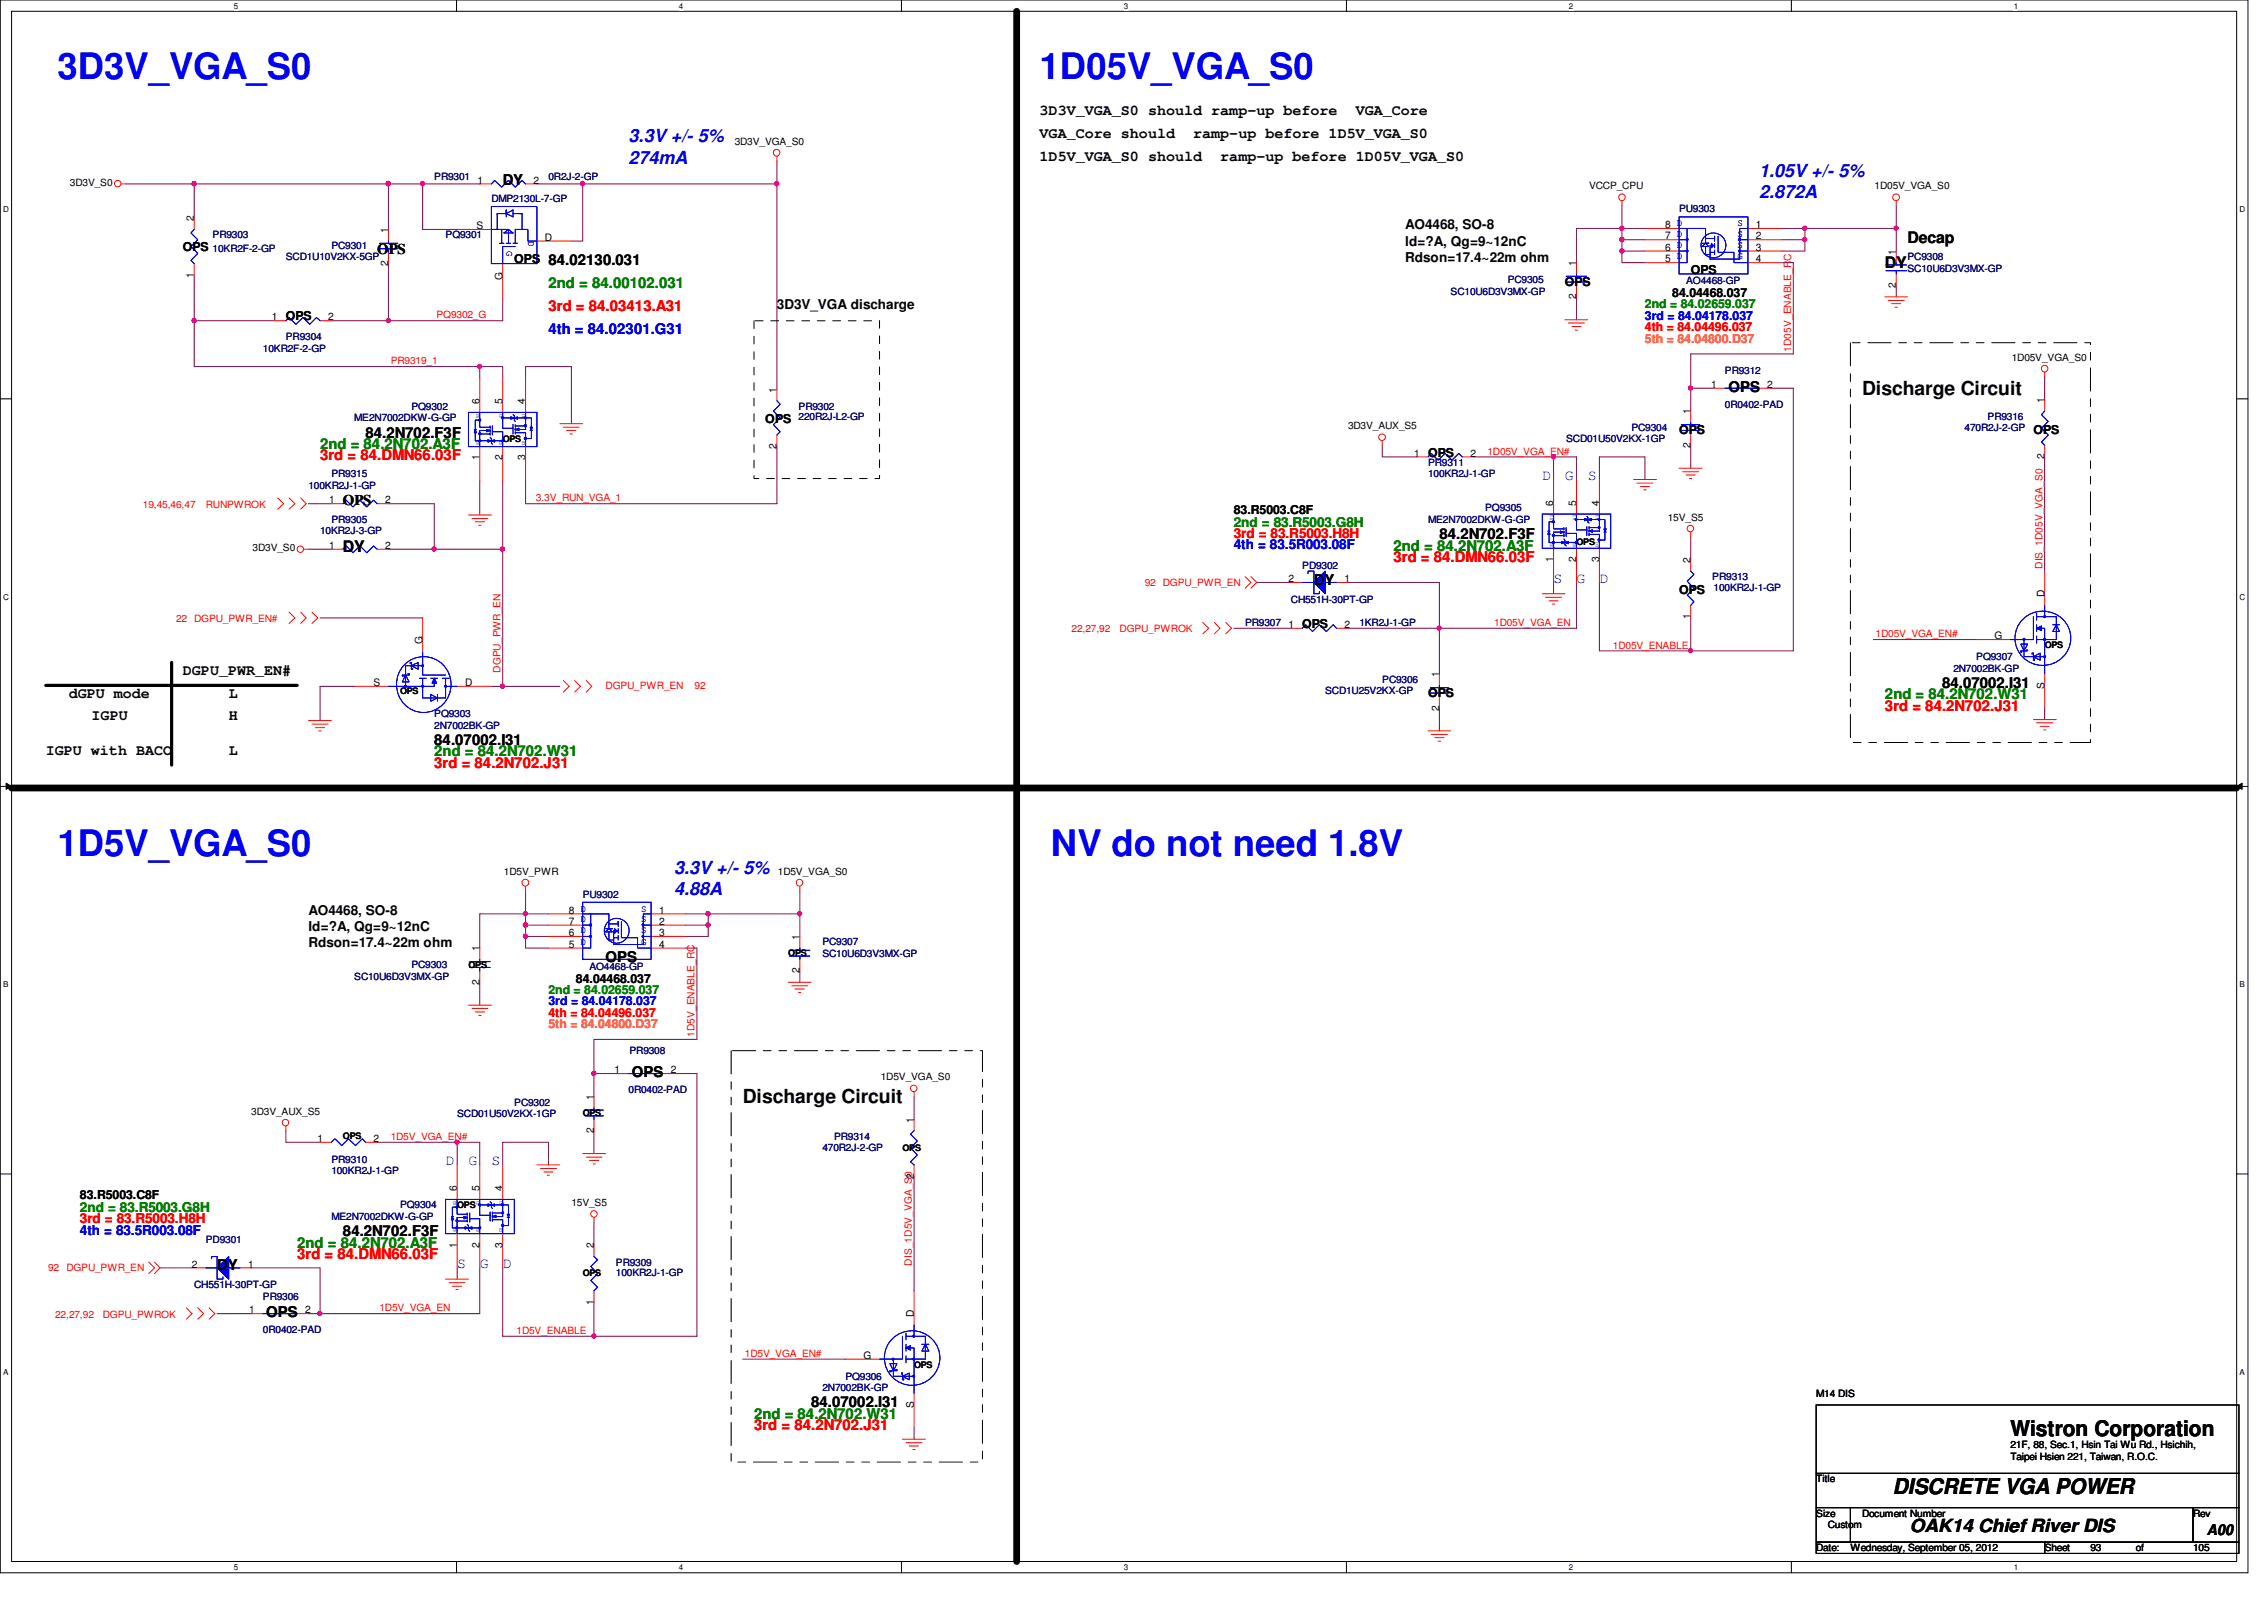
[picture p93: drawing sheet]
<svg xmlns="http://www.w3.org/2000/svg" width="297mm" height="210mm" viewBox="0 0 297 210" stroke-linecap="round" stroke-linejoin="round" font-family="sans-serif">
<defs><g id="words">
<g font-size="4.8" fill="#00f">
<text x="7.5" y="10.4">3D3V_VGA_S0</text>
<text x="136.4" y="10.4">1D05V_VGA_S0</text>
<text x="7.5" y="112.3">1D5V_VGA_S0</text>
<text x="137.9" y="112.3">NV do not need 1.8V</text>
</g>
<g font-size="2.8">
<text x="263.8" y="188.4">Wistron Corporation</text>
<text x="248.3" y="196">DISCRETE VGA POWER</text>
</g>
<g font-size="2.5">
<text x="244.3" y="51.8">Discharge Circuit</text>
<text x="97.4" y="144.7">Discharge Circuit</text>
</g>
<g font-size="2.4" fill="#00f">
<text x="82.5" y="18.7">3.3V +/- 5%</text>
<text x="82.5" y="21.5">274mA</text>
<text x="230.8" y="23.2">1.05V +/- 5%</text>
<text x="230.8" y="26">2.872A</text>
<text x="88.4" y="114.6">3.3V +/- 5%</text>
<text x="88.4" y="117.4">4.88A</text>
</g>
<text font-size="2.4" x="250.6" y="201">OAK14 Chief River DIS</text>
<g font-size="2.1">
<text x="247.3" y="35.1">DY</text>
<text x="250.3" y="31.9">Decap</text>
<text x="45" y="72.5">DY</text>
</g>
<g font-size="1.9">
<text x="136.4" y="15.1">3D3V_VGA_S0 should ramp-up before</text>
<text x="177.9" y="15.1">VGA_Core</text>
<text x="136.4" y="21.1">1D5V_VGA_S0 should</text>
<text x="136.4" y="18.1">VGA_Core should</text>
<text x="156.5" y="18.1">ramp-up before 1D5V_VGA_S0</text>
<text x="160.1" y="21.1">ramp-up before 1D05V_VGA_S0</text>
<text x="66" y="24.3">DY</text>
<text x="49.5" y="33.3">OPS</text>
<text x="72" y="34.8">84.02130.031</text>
<text x="226.8" y="51.4">OPS</text>
<text x="48" y="57.4">84.2N702.F3F</text>
<text x="45" y="66.3">OPS</text>
<text x="188.8" y="70.7">84.2N702.F3F</text>
<text x="172.4" y="76.8">DY</text>
<text x="24" y="88.5">DGPU_PWR_EN#</text>
<text x="9" y="91.5">dGPU mode</text>
<text x="12" y="94.5">IGPU</text>
<text x="30" y="94.5">H</text>
<text x="30" y="91.5">L</text>
<text x="254.8" y="90.2">84.07002.I31</text>
<text x="6" y="99">IGPU with BACO</text>
<text x="30" y="99">L</text>
<text x="57" y="97.7">84.07002.I31</text>
<text x="79.5" y="126.2">OPS</text>
<text x="82.9" y="141.3">OPS</text>
<text x="28.5" y="166.7">DY</text>
<text x="45" y="162.1">84.2N702.F3F</text>
<text x="34.9" y="172.8">OPS</text>
<text x="106.4" y="184.6">84.07002.I31</text>
<text x="289.6" y="201.4">A00</text>
</g>
<g font-size="1.9" fill="#008000">
<text x="72" y="37.8">2nd = 84.00102.031</text>
<text x="42" y="58.9">2nd = 84.2N702.A3F</text>
<text x="182.8" y="72.2">2nd = 84.2N702.A3F</text>
<text x="247.3" y="91.7">2nd = 84.2N702.W31</text>
<text x="57" y="99.2">2nd = 84.2N702.W31</text>
<text x="39" y="163.7">2nd = 84.2N702.A3F</text>
<text x="98.9" y="186.1">2nd = 84.2N702.W31</text>
</g>
<g font-size="1.9" fill="#f00">
<text x="72" y="40.8">3rd = 84.03413.A31</text>
<text x="42" y="60.4">3rd = 84.DMN66.03F</text>
<text x="182.8" y="73.7">3rd = 84.DMN66.03F</text>
<text x="247.3" y="93.2">3rd = 84.2N702.J31</text>
<text x="57" y="100.7">3rd = 84.2N702.J31</text>
<text x="39" y="165.1">3rd = 84.DMN66.03F</text>
<text x="98.9" y="187.6">3rd = 84.2N702.J31</text>
</g>
<g font-size="1.9" fill="#00f">
<text x="72" y="43.8">4th = 84.02301.G31</text>
<text x="202.3" y="62.9">D</text>
<text x="205.3" y="62.9">G</text>
<text x="208.3" y="62.9">S</text>
<text x="203.8" y="76.5">S</text>
<text x="206.8" y="76.5">G</text>
<text x="209.8" y="76.5">D</text>
<text x="58.5" y="152.9">D</text>
<text x="61.5" y="152.9">G</text>
<text x="64.5" y="152.9">S</text>
<text x="60" y="166.4">S</text>
<text x="62.9" y="166.4">G</text>
<text x="66" y="166.4">D</text>
</g>
<g font-size="1.8">
<text x="184.4" y="30.1">AO4468, SO-8</text>
<text x="184.4" y="32.2">Id=?A, Qg=9~12nC</text>
<text x="184.4" y="34.3">Rdson=17.4~22m ohm</text>
<text x="101.9" y="40.6">3D3V_VGA discharge</text>
<text x="40.5" y="120">AO4468, SO-8</text>
<text x="40.5" y="122.1">Id=?A, Qg=9~12nC</text>
<text x="40.5" y="124.2">Rdson=17.4~22m ohm</text>
</g>
<g font-size="1.8" fill="#f00">
<text x="161.9" y="70.6">3rd = 83.R5003.H8H</text>
<text x="10.5" y="160.5">3rd = 83.R5003.H8H</text>
</g>
<g font-size="1.8" fill="#008000">
<text x="161.9" y="69.1">2nd = 83.R5003.G8H</text>
<text x="10.5" y="159">2nd = 83.R5003.G8H</text>
</g>
<g font-size="1.8" fill="#00f">
<text x="161.9" y="72.1">4th = 83.5R003.08F</text>
<text x="10.5" y="162">4th = 83.5R003.08F</text>
</g>
<g font-size="1.6">
<text x="24" y="33">OPS</text>
<text x="67.5" y="34.5">OPS</text>
<text x="221.8" y="36">OPS</text>
<text x="37.5" y="42">OPS</text>
<text x="205.3" y="37.5">OPS</text>
<text x="219.4" y="39">84.04468.037</text>
<text x="100.4" y="55.5">OPS</text>
<text x="187.4" y="59.9">OPS</text>
<text x="220.3" y="56.9">OPS</text>
<text x="266.8" y="56.9">OPS</text>
<text x="161.9" y="67.4">83.R5003.C8F</text>
<text x="220.3" y="77.9">OPS</text>
<text x="170.9" y="82.4">OPS</text>
<text x="187.4" y="91.4">OPS</text>
<text x="75.6" y="128.9">84.04468.037</text>
<text x="10.5" y="157.4">83.R5003.C8F</text>
</g>
<g font-size="1.6" fill="#008000">
<text x="215.8" y="40.5">2nd = 84.02659.037</text>
<text x="72" y="130.4">2nd = 84.02659.037</text>
</g>
<g font-size="1.6" fill="#00f">
<text x="215.8" y="42">3rd = 84.04178.037</text>
<text x="72" y="131.9">3rd = 84.04178.037</text>
</g>
<g font-size="1.6" fill="#f00">
<text x="215.8" y="43.5">4th = 84.04496.037</text>
<text x="72" y="133.4">4th = 84.04496.037</text>
</g>
<g font-size="1.6" fill="#ff8000">
<text x="215.8" y="45">5th = 84.04800.D37</text>
<text x="72" y="134.9">5th = 84.04800.D37</text>
</g>
<g font-size="1.4">
<text x="25.4" y="29" transform="rotate(-90 25.4 29)">2</text>
<text x="62.6" y="24.1">1</text>
<text x="70" y="24.1">2</text>
<text x="218.5" y="29.9">8 D</text>
<text x="230.4" y="29.9">1</text>
<text x="50.9" y="34.9" transform="rotate(-90 50.9 34.9)">2</text>
<text x="50.9" y="30.6" transform="rotate(-90 50.9 30.6)">1</text>
<text x="62.5" y="30.1">S</text>
<text x="71.5" y="31.6">D</text>
<text x="206.8" y="34.9" transform="rotate(-90 206.8 34.9)">1</text>
<text x="218.5" y="34.4">5</text>
<text x="218.5" y="32.9">6</text>
<text x="218.5" y="31.4">7</text>
<text x="230.4" y="31.4">2</text>
<text x="230.4" y="32.9">3</text>
<text x="230.4" y="34.4">4</text>
<text x="248.7" y="33.4" transform="rotate(-90 248.7 33.4)">1</text>
<text x="25.4" y="36.4" transform="rotate(-90 25.4 36.4)">1</text>
<text x="65.9" y="36.7" transform="rotate(-90 65.9 36.7)">G</text>
<text x="206.8" y="39.3" transform="rotate(-90 206.8 39.3)">2</text>
<text x="248.7" y="37.8" transform="rotate(-90 248.7 37.8)">2</text>
<text x="35.7" y="42">1</text>
<text x="43" y="42">2</text>
<text x="62.9" y="53" transform="rotate(-90 62.9 53)">6</text>
<text x="65.9" y="53" transform="rotate(-90 65.9 53)">5</text>
<text x="68.9" y="53" transform="rotate(-90 68.9 53)">4</text>
<text x="101.9" y="51.5" transform="rotate(-90 101.9 51.5)">1</text>
<text x="224.5" y="50.9">1</text>
<text x="231.9" y="50.9">2</text>
<text x="268.2" y="52.9" transform="rotate(-90 268.2 52.9)">1</text>
<text x="101.9" y="58.9" transform="rotate(-90 101.9 58.9)">2</text>
<text x="185.5" y="59.9">1</text>
<text x="192.9" y="59.9">2</text>
<text x="221.8" y="58.8" transform="rotate(-90 221.8 58.8)">2</text>
<text x="221.8" y="54.4" transform="rotate(-90 221.8 54.4)">1</text>
<text x="62.9" y="60.4" transform="rotate(-90 62.9 60.4)">1</text>
<text x="65.9" y="60.4" transform="rotate(-90 65.9 60.4)">2</text>
<text x="68.9" y="60.4" transform="rotate(-90 68.9 60.4)">3</text>
<text x="268.2" y="60.2" transform="rotate(-90 268.2 60.2)">2</text>
<text x="43.2" y="66">1</text>
<text x="50.5" y="66">2</text>
<text x="203.8" y="66.4" transform="rotate(-90 203.8 66.4)">6</text>
<text x="206.8" y="66.4" transform="rotate(-90 206.8 66.4)">5</text>
<text x="209.8" y="66.4" transform="rotate(-90 209.8 66.4)">4</text>
<text x="43.2" y="72">1</text>
<text x="50.5" y="72">2</text>
<text x="169" y="76.4">2</text>
<text x="176.4" y="76.4">1</text>
<text x="203.8" y="73.7" transform="rotate(-90 203.8 73.7)">1</text>
<text x="206.8" y="73.7" transform="rotate(-90 206.8 73.7)">2</text>
<text x="209.8" y="73.7" transform="rotate(-90 209.8 73.7)">3</text>
<text x="221.8" y="73.9" transform="rotate(-90 221.8 73.9)">2</text>
<text x="169" y="82.4">1</text>
<text x="176.4" y="82.4">2</text>
<text x="221.8" y="81.2" transform="rotate(-90 221.8 81.2)">1</text>
<text x="261.7" y="83.9">G</text>
<text x="268.2" y="78.4" transform="rotate(-90 268.2 78.4)">D</text>
<text x="55.4" y="84.5" transform="rotate(-90 55.4 84.5)">G</text>
<text x="188.8" y="88.9" transform="rotate(-90 188.8 88.9)">1</text>
<text x="49" y="90">S</text>
<text x="61" y="90">D</text>
<text x="188.8" y="93.2" transform="rotate(-90 188.8 93.2)">2</text>
<text x="268.2" y="90.3" transform="rotate(-90 268.2 90.3)">S</text>
<text x="74.6" y="119.8">8 D</text>
<text x="86.5" y="119.8">1</text>
<text x="62.9" y="124.8" transform="rotate(-90 62.9 124.8)">1</text>
<text x="74.6" y="124.3">5</text>
<text x="74.6" y="122.8">6</text>
<text x="74.6" y="121.3">7</text>
<text x="86.5" y="121.3">2</text>
<text x="86.5" y="122.8">3</text>
<text x="86.5" y="124.3">4</text>
<text x="104.9" y="123.3" transform="rotate(-90 104.9 123.3)">1</text>
<text x="62.9" y="129.2" transform="rotate(-90 62.9 129.2)">2</text>
<text x="104.9" y="127.7" transform="rotate(-90 104.9 127.7)">2</text>
<text x="80.6" y="140.8">1</text>
<text x="88" y="140.8">2</text>
<text x="41.7" y="149.8">1</text>
<text x="49" y="149.8">2</text>
<text x="77.9" y="148.7" transform="rotate(-90 77.9 148.7)">2</text>
<text x="77.9" y="144.3" transform="rotate(-90 77.9 144.3)">1</text>
<text x="119.9" y="147.3" transform="rotate(-90 119.9 147.3)">1</text>
<text x="119.9" y="154.6" transform="rotate(-90 119.9 154.6)">2</text>
<text x="59.9" y="156.3" transform="rotate(-90 59.9 156.3)">6</text>
<text x="62.9" y="156.3" transform="rotate(-90 62.9 156.3)">5</text>
<text x="65.9" y="156.3" transform="rotate(-90 65.9 156.3)">4</text>
<text x="25.2" y="166.3">2</text>
<text x="32.6" y="166.3">1</text>
<text x="59.9" y="163.7" transform="rotate(-90 59.9 163.7)">1</text>
<text x="62.9" y="163.7" transform="rotate(-90 62.9 163.7)">2</text>
<text x="65.9" y="163.7" transform="rotate(-90 65.9 163.7)">3</text>
<text x="77.9" y="163.8" transform="rotate(-90 77.9 163.8)">2</text>
<text x="32.7" y="172.3">1</text>
<text x="40" y="172.3">2</text>
<text x="77.9" y="171.2" transform="rotate(-90 77.9 171.2)">1</text>
<text x="119.9" y="172.8" transform="rotate(-90 119.9 172.8)">D</text>
<text x="113.3" y="178.3">G</text>
<text x="119.9" y="184.7" transform="rotate(-90 119.9 184.7)">S</text>
</g>
<g font-size="1.3" fill="#000080">
<text x="57" y="23.7">PR9301</text>
<text x="72" y="23.7">0R2J-2-GP</text>
<text x="64.5" y="26.5">DMP2130L-7-GP</text>
<text x="220.3" y="27.9">PU9303</text>
<text x="27.9" y="31.3">PR9303</text>
<text x="27.9" y="33.1">10KR2F-2-GP</text>
<text x="37.5" y="34.1">SCD1U10V2KX-5GP</text>
<text x="43.5" y="32.6">PC9301</text>
<text x="58.5" y="31.3">PQ9301</text>
<text x="250.3" y="34.1">PC9308</text>
<text x="250.3" y="35.6">SC10U6D3V3MX-GP</text>
<text x="190.3" y="38.7">SC10U6D3V3MX-GP</text>
<text x="197.8" y="37.1">PC9305</text>
<text x="221.2" y="37.3">AO4468-GP</text>
<text x="34.5" y="46.1">10KR2F-2-GP</text>
<text x="37.5" y="44.6">PR9304</text>
<text x="54" y="53.8">PQ9302</text>
<text x="104.8" y="53.8">PR9302</text>
<text x="226.3" y="49.1">PR9312</text>
<text x="226.3" y="53.5">0R0402-PAD</text>
<text x="46.5" y="55.3">ME2N7002DKW-G-GP</text>
<text x="104.8" y="55.1">220R2J-L2-GP</text>
<text x="205.5" y="58">SCD01U50V2KX-1GP</text>
<text x="214" y="56.6">PC9304</text>
<text x="257.8" y="56.6">470R2J-2-GP</text>
<text x="260.8" y="55.1">PR9316</text>
<text x="40.5" y="64.1">100KR2J-1-GP</text>
<text x="43.5" y="62.6">PR9315</text>
<text x="187.4" y="61.1">PR9311</text>
<text x="187.4" y="62.6">100KR2J-1-GP</text>
<text x="42" y="70.1">10KR2J-3-GP</text>
<text x="43.5" y="68.6">PR9305</text>
<text x="187.4" y="68.6">ME2N7002DKW-G-GP</text>
<text x="194.9" y="67.1">PQ9305</text>
<text x="170.9" y="74.6">PD9302</text>
<text x="224.7" y="76.1">PR9313</text>
<text x="224.8" y="77.6">100KR2J-1-GP</text>
<text x="163.4" y="82.1">PR9307</text>
<text x="169.4" y="79.1">CH551H-30PT-GP</text>
<text x="178.3" y="82.1">1KR2J-1-GP</text>
<text x="181.4" y="89.6">PC9306</text>
<text x="256.3" y="88.1">2N7002BK-GP</text>
<text x="259.3" y="86.6">PQ9307</text>
<text x="57" y="94.1">PQ9303</text>
<text x="57" y="95.6">2N7002BK-GP</text>
<text x="173.9" y="91.1">SCD1U25V2KX-GP</text>
<text x="76.5" y="117.8">PU9302</text>
<text x="107.9" y="124">PC9307</text>
<text x="107.9" y="125.6">SC10U6D3V3MX-GP</text>
<text x="46.5" y="128.6">SC10U6D3V3MX-GP</text>
<text x="54" y="127">PC9303</text>
<text x="77.3" y="127.2">AO4468-GP</text>
<text x="82.5" y="143.4">0R0402-PAD</text>
<text x="82.6" y="138.3">PR9308</text>
<text x="60" y="146.5">SCD01U50V2KX-1GP</text>
<text x="67.5" y="145">PC9302</text>
<text x="109.4" y="149.5">PR9314</text>
<text x="43.5" y="152.5">PR9310</text>
<text x="43.5" y="154">100KR2J-1-GP</text>
<text x="107.9" y="151">470R2J-2-GP</text>
<text x="43.5" y="160">ME2N7002DKW-G-GP</text>
<text x="52.5" y="158.5">PQ9304</text>
<text x="27" y="163">PD9301</text>
<text x="80.8" y="166">PR9309</text>
<text x="80.8" y="167.3">100KR2J-1-GP</text>
<text x="25.5" y="169">CH551H-30PT-GP</text>
<text x="34.5" y="170.5">PR9306</text>
<text x="34.5" y="174.8">0R0402-PAD</text>
<text x="107.9" y="182.5">2N7002BK-GP</text>
<text x="110.9" y="181">PQ9306</text>
</g>
<g font-size="1.3">
<text x="96.4" y="19">3D3V_VGA_S0</text>
<text x="9.2" y="24.4">3D3V_S0</text>
<text x="208.5" y="24.8">VCCP_CPU</text>
<text x="246" y="24.8">1D05V_VGA_S0</text>
<text x="263.9" y="47.3">1D05V_VGA_S0</text>
<text x="176.9" y="56.3">3D3V_AUX_S5</text>
<text x="218.8" y="68.3">15V_S5</text>
<text x="33.1" y="72.3">3D3V_S0</text>
<text x="66.1" y="114.8">1D5V_PWR</text>
<text x="102.1" y="114.8">1D5V_VGA_S0</text>
<text x="115.6" y="141.7">1D5V_VGA_S0</text>
<text x="33" y="146.2">3D3V_AUX_S5</text>
<text x="75" y="158.2">15V_S5</text>
<text x="238.3" y="183.3">M14 DIS</text>
<text x="263.8" y="190">21F, 88, Sec.1, Hsin Tai Wu Rd., Hsichih,</text>
<text x="263.8" y="191.5">Taipei Hsien 221, Taiwan, R.O.C.</text>
<text x="238.3" y="194.5">Title</text>
<text x="238.3" y="203.5">Date:</text>
<text x="238.3" y="199">Size</text>
<text x="239.8" y="200.5">Custom</text>
<text x="242.8" y="203.5">Wednesday, September 05, 2012</text>
<text x="244.3" y="199">Document Number</text>
<text x="268.3" y="203.5">Sheet</text>
<text x="274.3" y="203.5">93</text>
<text x="280.2" y="203.5">of</text>
<text x="287.7" y="199">Rev</text>
<text x="287.7" y="203.5">105</text>
</g>
<g font-size="1.3" fill="#00f">
<text x="220" y="29.7">D</text>
<text x="228" y="29.7">S</text>
<text x="66.5" y="32.9" transform="rotate(90 66.5 32.9)">G</text>
<text x="69.3" y="31.6" transform="rotate(90 69.3 31.6)">D</text>
<text x="220" y="34">D</text>
<text x="220" y="32.5">D</text>
<text x="220" y="31">D</text>
<text x="228" y="31">S</text>
<text x="228" y="32.5">S</text>
<text x="228" y="34">G</text>
<text x="76.2" y="119.6">D</text>
<text x="84.1" y="119.6">S</text>
<text x="76.2" y="123.9">D</text>
<text x="76.2" y="122.4">D</text>
<text x="76.2" y="120.9">D</text>
<text x="84.1" y="120.9">S</text>
<text x="84.1" y="122.4">S</text>
<text x="84.1" y="123.9">G</text>
</g>
<g font-size="1.3" fill="#f00">
<text x="57.3" y="41.8">PQ9302_G</text>
<text x="51.3" y="47.8">PR9319_1</text>
<text x="235" y="46.1" transform="rotate(-90 235 46.1)">1D05V_ENABLE_RC</text>
<text x="195.2" y="59.6">1D05V_VGA_EN#</text>
<text x="70.3" y="65.8">3.3V_RUN_VGA_1</text>
<text x="18.7" y="66.7">19,45,46,47</text>
<text x="27" y="66.7">RUNPWROK</text>
<text x="150.2" y="76.8">92 DGPU_PWR_EN</text>
<text x="268" y="74.6" transform="rotate(-90 268 74.6)">DIS_1D05V_VGA_S0</text>
<text x="23.1" y="81.7">22 DGPU_PWR_EN#</text>
<text x="140.6" y="83">22,27,92</text>
<text x="146.9" y="83">DGPU_PWROK</text>
<text x="196" y="82.1">1D05V_VGA_EN</text>
<text x="246.1" y="83.6">1D05V_VGA_EN#</text>
<text x="65.7" y="88.3" transform="rotate(-90 65.7 88.3)">DGPU_PWR_EN</text>
<text x="211.6" y="85.1">1D05V_ENABLE</text>
<text x="79.5" y="90.3">DGPU_PWR_EN</text>
<text x="91.1" y="90.3">92</text>
<text x="91.1" y="136.1" transform="rotate(-90 91.1 136.1)">1D5V_ENABLE_RC</text>
<text x="51.3" y="149.6">1D5V_VGA_EN#</text>
<text x="6.3" y="166.8">92</text>
<text x="8.7" y="166.8">DGPU_PWR_EN</text>
<text x="119.6" y="166" transform="rotate(-90 119.6 166)">DIS_1D5V_VGA_S0</text>
<text x="7.2" y="172.9">22,27,92</text>
<text x="13.5" y="172.9">DGPU_PWROK</text>
<text x="49.8" y="172">1D5V_VGA_EN</text>
<text x="67.8" y="175">1D5V_ENABLE</text>
<text x="97.7" y="178">1D5V_VGA_EN#</text>
</g>
<g font-size="1.2">
<text x="66" y="58">OPS</text>
<text x="206.8" y="71.5">OPS</text>
<text x="268.3" y="85">OPS</text>
<text x="52.5" y="91">OPS</text>
<text x="103.4" y="125.5">OPS</text>
<text x="61.5" y="127">OPS</text>
<text x="45" y="149.4">OPS</text>
<text x="76.5" y="146.4">OPS</text>
<text x="118.4" y="151">OPS</text>
<text x="60" y="158.5">OPS</text>
<text x="76.5" y="167.4">OPS</text>
<text x="119.9" y="179.4">OPS</text>
</g>
<g font-size="1.1">
<text x="30.7" y="1.1">5</text>
<text x="89.1" y="1.1">4</text>
<text x="147.4" y="1.1">3</text>
<text x="205.8" y="1.1">2</text>
<text x="264.2" y="1.1">1</text>
<text x=".4" y="27.9">D</text>
<text x="293.8" y="27.9">D</text>
<text x=".4" y="78.7">C</text>
<text x="293.8" y="78.7">C</text>
<text x=".4" y="129.5">B</text>
<text x="293.8" y="129.5">B</text>
<text x=".4" y="180.4">A</text>
<text x="293.8" y="180.4">A</text>
<text x="30.7" y="206">5</text>
<text x="89.1" y="206">4</text>
<text x="147.4" y="206">3</text>
<text x="205.8" y="206">2</text>
<text x="264.2" y="206">1</text>
</g>
<g font-size=".6" fill="#00f">
<text x="62.9" y="58.4" transform="rotate(-90 62.9 58.4)">S2</text>
<text x="62.9" y="54.8" transform="rotate(-90 62.9 54.8)">D2</text>
<text x="65.9" y="58.4" transform="rotate(-90 65.9 58.4)">G2</text>
<text x="65.9" y="54.8" transform="rotate(-90 65.9 54.8)">G1</text>
<text x="68.9" y="54.8" transform="rotate(-90 68.9 54.8)">S1</text>
<text x="68.9" y="58.4" transform="rotate(-90 68.9 58.4)">D1</text>
<text x="203.7" y="71.8" transform="rotate(-90 203.7 71.8)">S2</text>
<text x="203.7" y="68.2" transform="rotate(-90 203.7 68.2)">D2</text>
<text x="206.8" y="71.8" transform="rotate(-90 206.8 71.8)">G2</text>
<text x="206.8" y="68.2" transform="rotate(-90 206.8 68.2)">G1</text>
<text x="209.7" y="71.8" transform="rotate(-90 209.7 71.8)">D1</text>
<text x="209.7" y="68.2" transform="rotate(-90 209.7 68.2)">S1</text>
<text x="59.9" y="161.7" transform="rotate(-90 59.9 161.7)">S2</text>
<text x="59.9" y="158.1" transform="rotate(-90 59.9 158.1)">D2</text>
<text x="62.9" y="161.7" transform="rotate(-90 62.9 161.7)">G2</text>
<text x="62.9" y="158.1" transform="rotate(-90 62.9 158.1)">G1</text>
<text x="65.9" y="161.7" transform="rotate(-90 65.9 161.7)">D1</text>
<text x="65.9" y="158.1" transform="rotate(-90 65.9 158.1)">S1</text>
</g>
</g></defs>
<path d="M0 0h294.9v206.3h-294.9zM1.5 1.5h292v203.4h-292z" fill="none" stroke="#000" stroke-width=".13"/>
<g fill="#fff">
<path d="M30.7 .2h.6v1.2h-.6z"/>
<path d="M30.7 205h.6v1.2h-.6z"/>
</g>
<path d="M59.9 0v1.5M59.9 204.9v1.4" fill="none" stroke="#000" stroke-width=".13"/>
<g fill="#fff">
<path d="M89.1 .2h.6v1.2h-.6z"/>
<path d="M89.1 205h.6v1.2h-.6z"/>
</g>
<path d="M118.3 0v1.5M118.3 204.9v1.4" fill="none" stroke="#000" stroke-width=".13"/>
<g fill="#fff">
<path d="M147.4 .2h.6v1.2h-.6z"/>
<path d="M147.4 205h.6v1.2h-.6z"/>
</g>
<path d="M176.7 0v1.5M176.7 204.9v1.4" fill="none" stroke="#000" stroke-width=".13"/>
<g fill="#fff">
<path d="M205.8 .2h.6v1.2h-.6z"/>
<path d="M205.8 205h.6v1.2h-.6z"/>
</g>
<path d="M235 0v1.5M235 204.9v1.4" fill="none" stroke="#000" stroke-width=".13"/>
<g fill="#fff">
<path d="M264.2 .2h.6v1.2h-.6z"/>
<path d="M264.2 205h.6v1.2h-.6z"/>
<path d="M.4 26.9h.8v1.2h-.8z"/>
<path d="M293.8 26.9h.8v1.2h-.8z"/>
<path d="M.4 77.7h.8v1.2h-.8z"/>
<path d="M293.8 77.7h.8v1.2h-.8z"/>
</g>
<path d="M0 52.3h1.5M293.5 52.3h1.4" fill="none" stroke="#000" stroke-width=".13"/>
<g fill="#fff">
<path d="M.4 128.6h.7v1.2h-.7z"/>
<path d="M293.8 128.6h.8v1.2h-.8z"/>
</g>
<path d="M0 103.2h1.5M.8 102.7l.7 .5-.7 .3zM293.5 103.2h1.4M293.5 103.2l.7-.5v.8z" fill="none" stroke="#000" stroke-width=".13"/>
<path d="M.8 102.7l.7 .5-.7 .3zM293.5 103.2l.7-.5v.8z" fill="#000"/>
<g fill="#fff">
<path d="M.4 179.4h.7v1.2h-.7z"/>
<path d="M293.8 179.4h.8v1.2h-.8z"/>
</g>
<path d="M0 154h1.5M293.5 154h1.4" fill="none" stroke="#000" stroke-width=".13"/>
<path d="M66 72.1v17.9" fill="none" stroke="#800040" stroke-width=".13"/>
<circle cx="65.9" cy="72" r=".29" fill="#f0f"/>
<circle cx="65.9" cy="72" r=".29" fill="none" stroke="#f0f" stroke-width=".13"/>
<path d="M62.9 24.1h-7.4v6M70.4 24.1h6.1v7.5h-1.5M101.9 24.1v27M62.9 48.1h3.1M75 48.1v7.5M101.9 58.6v7.5h-32.9M40.5 72.1h3M66 63.1v9h-9M42 81.1h13.5M46.5 90h-4.5v4.5M64.5 90h1.5" fill="none" stroke="#800040" stroke-width=".13"/>
<circle cx="55.4" cy="24.1" r=".29" fill="#f0f"/>
<circle cx="55.4" cy="24.1" r=".29" fill="none" stroke="#f0f" stroke-width=".13"/>
<path d="M55.5 30.1h4.5M69 48.1h6M62.9 63.1v4.5M69 63.1v3M66 90h7.4" fill="none" stroke="#800040" stroke-width=".13"/>
<circle cx="65.9" cy="90" r=".29" fill="#f0f"/>
<circle cx="65.9" cy="90" r=".29" fill="none" stroke="#f0f" stroke-width=".13"/>
<path d="M16.5 24.1h9v4.5M25.5 36.1v6M51 24.1h4.5M51 34.6v7.5M62.9 48.1v1.5M66 48.1v1.5M69 48.1v1.5" fill="none" stroke="#800040" stroke-width=".13"/>
<circle cx="50.9" cy="24.1" r=".29" fill="#f0f"/>
<circle cx="50.9" cy="24.1" r=".29" fill="none" stroke="#f0f" stroke-width=".13"/>
<path d="M43.5 42.1h22.5" fill="none" stroke="#800040" stroke-width=".13"/>
<circle cx="50.9" cy="42.1" r=".29" fill="#f0f"/>
<circle cx="50.9" cy="42.1" r=".29" fill="none" stroke="#f0f" stroke-width=".13"/>
<path d="M57 66.1v6" fill="none" stroke="#800040" stroke-width=".13"/>
<circle cx="56.9" cy="72" r=".29" fill="#f0f"/>
<circle cx="56.9" cy="72" r=".29" fill="none" stroke="#f0f" stroke-width=".13"/>
<path d="M51 24.1v6M25.5 42.1v6M40.5 66.1h3" fill="none" stroke="#800040" stroke-width=".13"/>
<circle cx="25.4" cy="42.1" r=".29" fill="#f0f"/>
<circle cx="25.4" cy="42.1" r=".29" fill="none" stroke="#f0f" stroke-width=".13"/>
<path d="M25.5 48.1h37.4" fill="none" stroke="#800040" stroke-width=".13"/>
<circle cx="62.9" cy="48.1" r=".29" fill="#f0f"/>
<circle cx="62.9" cy="48.1" r=".29" fill="none" stroke="#f0f" stroke-width=".13"/>
<path d="M66 39.1v3M76.5 24.1h25.4M51 66.1h6" fill="none" stroke="#800040" stroke-width=".13"/>
<circle cx="101.9" cy="24.1" r=".29" fill="#f0f"/>
<circle cx="101.9" cy="24.1" r=".29" fill="none" stroke="#f0f" stroke-width=".13"/>
<circle cx="76.4" cy="24.1" r=".29" fill="#f0f"/>
<circle cx="76.4" cy="24.1" r=".29" fill="none" stroke="#f0f" stroke-width=".13"/>
<path d="M25.5 24.1h25.5" fill="none" stroke="#800040" stroke-width=".13"/>
<circle cx="50.9" cy="24.1" r=".29" fill="#f0f"/>
<circle cx="50.9" cy="24.1" r=".29" fill="none" stroke="#f0f" stroke-width=".13"/>
<circle cx="25.4" cy="24.1" r=".29" fill="#f0f"/>
<circle cx="25.4" cy="24.1" r=".29" fill="none" stroke="#f0f" stroke-width=".13"/>
<path d="M101.9 21.1v3M206.8 38.9v3.1M206.8 30v4.5M212.8 32.9h3M248.8 27v3M25.5 42.1h10.5M51 72.1h6" fill="none" stroke="#800040" stroke-width=".13"/>
<circle cx="212.8" cy="32.9" r=".29" fill="#f0f"/>
<circle cx="212.8" cy="32.9" r=".29" fill="none" stroke="#f0f" stroke-width=".13"/>
<path d="M212.8 32.9v1.6h3M212.8 30v1.5h3" fill="none" stroke="#800040" stroke-width=".13"/>
<circle cx="212.8" cy="31.4" r=".29" fill="#f0f"/>
<circle cx="212.8" cy="31.4" r=".29" fill="none" stroke="#f0f" stroke-width=".13"/>
<path d="M206.8 59.9h-3v3M209.8 59.9h6" fill="none" stroke="#800040" stroke-width=".13"/>
<circle cx="203.8" cy="59.9" r=".29" fill="#f0f"/>
<circle cx="203.8" cy="59.9" r=".29" fill="none" stroke="#f0f" stroke-width=".13"/>
<path d="M193.3 59.9h10.5M209.8 59.9v3M203.8 76.4v1.5M206.8 76.4v6h-18M209.8 76.4v9" fill="none" stroke="#800040" stroke-width=".13"/>
<circle cx="188.8" cy="82.4" r=".29" fill="#f0f"/>
<circle cx="188.8" cy="82.4" r=".29" fill="none" stroke="#f0f" stroke-width=".13"/>
<path d="M181.4 58.4v1.5h4.4M206.8 59.9v3M215.8 59.9v3M221.8 85.4h13.5" fill="none" stroke="#800040" stroke-width=".13"/>
<circle cx="221.8" cy="85.4" r=".29" fill="#f0f"/>
<circle cx="221.8" cy="85.4" r=".29" fill="none" stroke="#f0f" stroke-width=".13"/>
<path d="M221.8 58.4v3M224.8 50.9h-3v3M235.3 50.9v34.5M164.9 76.4h4.5M176.9 76.4h11.9v6M221.8 70.4v3M221.8 80.9v4.5" fill="none" stroke="#800040" stroke-width=".13"/>
<circle cx="221.8" cy="50.9" r=".29" fill="#f0f"/>
<circle cx="221.8" cy="50.9" r=".29" fill="none" stroke="#f0f" stroke-width=".13"/>
<path d="M233.8 34.5h1.5v11.9h-13.5v4.5M236.8 31.5v-1.5h12v2.9M248.8 37.5v1.4M232.3 50.9h3M161.9 82.4h7.5M209.8 85.4h12" fill="none" stroke="#800040" stroke-width=".13"/>
<circle cx="248.8" cy="29.9" r=".29" fill="#f0f"/>
<circle cx="248.8" cy="29.9" r=".29" fill="none" stroke="#f0f" stroke-width=".13"/>
<circle cx="236.8" cy="29.9" r=".29" fill="#f0f"/>
<circle cx="236.8" cy="29.9" r=".29" fill="none" stroke="#f0f" stroke-width=".13"/>
<path d="M212.8 30h3" fill="none" stroke="#800040" stroke-width=".13"/>
<circle cx="212.8" cy="29.9" r=".29" fill="#f0f"/>
<circle cx="212.8" cy="29.9" r=".29" fill="none" stroke="#f0f" stroke-width=".13"/>
<path d="M212.8 31.5v1.4" fill="none" stroke="#800040" stroke-width=".13"/>
<circle cx="212.8" cy="31.4" r=".29" fill="#f0f"/>
<circle cx="212.8" cy="31.4" r=".29" fill="none" stroke="#f0f" stroke-width=".13"/>
<path d="M212.8 27v3h-6M233.8 31.5h3" fill="none" stroke="#800040" stroke-width=".13"/>
<circle cx="236.8" cy="31.4" r=".29" fill="#f0f"/>
<circle cx="236.8" cy="31.4" r=".29" fill="none" stroke="#f0f" stroke-width=".13"/>
<g fill="none" stroke="#800040" stroke-width=".13">
<path d="M233.8 30h3M236.8 31.5v1.4h-3M268.3 49.4v3.1M268.3 59.9v15M176.9 82.4h11.9v6M188.8 92.9v3M245.8 83.9h13.5M268.3 92.9v1.5M62.9 119.9v4.5M104.9 116.9v3M62.9 128.9v3M69 122.9h3"/>
<path d="M119.9 154.3v15M40.5 172.3h1.5M97.4 178.3h13.5M119.9 187.3v1.5"/>
</g>
<circle cx="68.9" cy="122.8" r=".29" fill="#f0f"/>
<circle cx="68.9" cy="122.8" r=".29" fill="none" stroke="#f0f" stroke-width=".13"/>
<path d="M69 119.9v1.5h3M69 122.9v1.5h3" fill="none" stroke="#800040" stroke-width=".13"/>
<circle cx="68.9" cy="121.3" r=".29" fill="#f0f"/>
<circle cx="68.9" cy="121.3" r=".29" fill="none" stroke="#f0f" stroke-width=".13"/>
<path d="M62.9 149.9h-2.9v2.9M66 149.9h6M119.9 143.8v3.1" fill="none" stroke="#800040" stroke-width=".13"/>
<circle cx="60" cy="149.8" r=".29" fill="#f0f"/>
<circle cx="60" cy="149.8" r=".29" fill="none" stroke="#f0f" stroke-width=".13"/>
<path d="M37.5 148.3v1.6h4.5M49.5 149.9h10.5M62.9 149.9v2.9M66 149.9v2.9M72 149.9v2.9M60 166.3v1.5M62.9 166.3v6h-20.9M66 166.3v9M77.9 175.3h13.5" fill="none" stroke="#800040" stroke-width=".13"/>
<circle cx="77.9" cy="175.3" r=".29" fill="#f0f"/>
<circle cx="77.9" cy="175.3" r=".29" fill="none" stroke="#f0f" stroke-width=".13"/>
<path d="M91.4 140.8v34.5M42 166.3v6M77.9 170.8v4.5M77.9 160.3v3" fill="none" stroke="#800040" stroke-width=".13"/>
<circle cx="42" cy="172.3" r=".29" fill="#f0f"/>
<circle cx="42" cy="172.3" r=".29" fill="none" stroke="#f0f" stroke-width=".13"/>
<path d="M77.9 148.3v3M80.9 140.8h-3v3M21 166.3h4.5M33 166.3h9" fill="none" stroke="#800040" stroke-width=".13"/>
<circle cx="77.9" cy="140.8" r=".29" fill="#f0f"/>
<circle cx="77.9" cy="140.8" r=".29" fill="none" stroke="#f0f" stroke-width=".13"/>
<path d="M90 124.4h1.4v12h-13.5v4.4M92.9 121.4v-1.5h12v3M104.9 127.4v1.5M88.4 140.8h3M28.5 172.3h4.5M66 175.3h11.9" fill="none" stroke="#800040" stroke-width=".13"/>
<circle cx="104.9" cy="119.9" r=".29" fill="#f0f"/>
<circle cx="104.9" cy="119.9" r=".29" fill="none" stroke="#f0f" stroke-width=".13"/>
<circle cx="92.9" cy="119.9" r=".29" fill="#f0f"/>
<circle cx="92.9" cy="119.9" r=".29" fill="none" stroke="#f0f" stroke-width=".13"/>
<path d="M69 119.9h3" fill="none" stroke="#800040" stroke-width=".13"/>
<circle cx="68.9" cy="119.9" r=".29" fill="#f0f"/>
<circle cx="68.9" cy="119.9" r=".29" fill="none" stroke="#f0f" stroke-width=".13"/>
<path d="M69 121.4v1.5" fill="none" stroke="#800040" stroke-width=".13"/>
<circle cx="68.9" cy="121.3" r=".29" fill="#f0f"/>
<circle cx="68.9" cy="121.3" r=".29" fill="none" stroke="#f0f" stroke-width=".13"/>
<path d="M69 116.9v3h-6.1M90 121.4h2.9" fill="none" stroke="#800040" stroke-width=".13"/>
<circle cx="92.9" cy="121.3" r=".29" fill="#f0f"/>
<circle cx="92.9" cy="121.3" r=".29" fill="none" stroke="#f0f" stroke-width=".13"/>
<path d="M90 119.9h2.9M92.9 121.4v1.5h-2.9" fill="none" stroke="#800040" stroke-width=".13"/>
<g fill="none" stroke="#f00" stroke-width=".13">
<path d="M15.9 24.1h.6M62.9 24.1h1.6M69 24.1h1.4M101.9 20.5v.6M212.8 26.4v.6M247.3 38.9h3M247.7 39.4h2.1M248.2 39.8h1.2M248.8 26.4v.6M248.8 32.9v1.6M248.8 35.9v1.6M73.4 55.6h3.1"/>
<path d="M73.9 56h2.1M74.3 56.5h1.3M74.8 56.9h.3M181.4 57.8v.6M205.3 42h3M205.8 42.4h2.1M206.2 42.8h1.2M206.7 43.3h.3M248.6 40.3h.4M268.3 48.9v.5M36.4 65.3l.8 .8-.8 .7M37.9 65.3l.8 .8-.8 .7"/>
<path d="M39.5 65.3l.7 .8-.7 .7M39.9 72.1h.6M61.5 67.6h3M61.9 68h2.1M62.4 68.5h1.2M62.8 68.9h.3M163.4 75.6l.7 .8-.7 .8M164.1 75.6l.8 .8-.8 .8M202.3 77.9h3M202.8 78.4h2.1M203.2 78.8h1.2M203.7 79.2h.3"/>
<path d="M214.3 62.9h3M214.8 63.4h2.1M215.2 63.8h1.2M215.7 64.3h.3M220.3 61.4h3M220.8 61.9h2.1M221.2 62.3h1.2M221.7 62.8h.2M221.8 69.8v.6M37.9 80.3l.8 .8-.8 .7M39.5 80.3l.7 .8-.7 .7M40.5 94.5h3"/>
<path d="M40.9 80.3l.8 .8-.8 .7M40.9 95h2.1M41.4 95.5h1.2M41.8 95.9h.3M46.5 90h4.5M55.5 81.1v4.5M60 90h4.5M73.9 89.3l.8 .7-.8 .8M75.4 89.3l.8 .7-.8 .8M76.9 89.3l.7 .7-.7 .8M157.8 81.7l.8 .7-.8 .7M159.3 81.7l.8 .7-.8 .7"/>
<path d="M160.8 81.7l.8 .7-.8 .7M187.4 95.9h2.9M187.8 96.4h2.1M188.3 96.8h1.1M188.7 97.2h.3M266.8 94.4h3M267.2 94.8h2.1M267.7 95.3h1.2M268.1 95.8h.3M69 116.3v.6M104.9 116.3v.6M61.5 131.9h3"/>
<path d="M61.9 132.3h2.1M62.4 132.8h1.2M62.8 133.2h.3M103.4 128.9h3M103.9 129.3h2.1M104.3 129.8h1.2M104.8 130.2h.3M37.5 147.7v.6M70.4 152.8h3M70.9 153.3h2.1M71.4 153.8h1.2M71.8 154.2h.3"/>
<path d="M76.5 151.3h3M76.9 151.8h2.1M77.3 152.2h1.3M77.8 152.7h.3M77.9 159.7v.6M119.9 143.3v.5M19.5 165.6l.8 .7-.8 .8M20.3 165.6l.7 .7-.7 .8M24.5 171.6l.7 .7-.7 .8M25.9 171.6l.8 .7-.8 .8M27.4 171.6l.8 .7-.8 .8M58.5 167.8h3"/>
<path d="M58.9 168.3h2.1M59.3 168.7h1.3M59.8 169.2h.3M118.4 188.8h3M118.9 189.3h2M119.3 189.7h1.2M119.8 190.2h.3"/>
<circle cx="15.4" cy="24.1" r=".43"/>
<circle cx="101.9" cy="20" r=".44"/>
<circle cx="212.8" cy="25.9" r=".44"/>
<circle cx="248.8" cy="25.9" r=".45"/>
<circle cx="181.3" cy="57.4" r=".44"/>
<circle cx="268.2" cy="48.4" r=".44"/>
<circle cx="39.4" cy="72" r=".43"/>
<circle cx="221.8" cy="69.3" r=".43"/>
<circle cx="68.9" cy="115.8" r=".45"/>
<circle cx="104.9" cy="115.8" r=".44"/>
<circle cx="37.5" cy="147.3" r=".43"/>
<circle cx="77.9" cy="159.3" r=".43"/>
<circle cx="119.9" cy="142.8" r=".43"/>
</g>
<path d="M238.3 184.3h55.4v9h-55.4zM238.3 193.3h55.4v4.5h-55.4zM238.3 197.8h4.5v4.5h-4.5zM242.8 197.8h44.9v4.5h-44.9zM287.7 197.8h6v4.5h-6zM238.3 202.3h30v1.5h-30zM268.3 202.3h25.4v1.5h-25.4z" fill="none" stroke="#000" stroke-width=".13"/>
<path d="M6 89.9h33M22.5 86.9v13.5" fill="none" stroke="#000" stroke-width=".42"/>
<path d="M98.9 42.1h16.5v20.7h-16.5z" fill="none" stroke="#000" stroke-width=".13" stroke-dasharray="1 1 1 1 1 1 1 1"/>
<path d="M242.8 45h31.5v52.4h-31.5zM95.9 137.8h33v54h-33z" fill="none" stroke="#000" stroke-width=".13" stroke-dasharray="3 1 1 1 1 1"/>
<path d="M133.4 1.5v203.4M1.5 103.4h292" fill="none" stroke="#000" stroke-width=".89"/>
<g fill="none" stroke="#00f" stroke-width=".13">
<path d="M64.5 24.1l.4-.4 .9 .9 .9-.9 .9 .9 .9-.9 .5 .4M247.4 35.5h2.7M247.4 34.8h2.7M248.8 34.5v.3M248.8 35.5v.4M55 89h.9M55.5 89v1h-4.5M55.5 85.6v3h3M56.5 89h.9M57 89v1h-1.5v1.6M58 89h.9M58.5 89v1h1.5"/>
<path d="M58.5 90v1.6"/>
</g>
<path d="M55.4 89.9h.1v.2h-.1z" fill-rule="evenodd" fill="#00f"/>
<path d="M55.4 89.9h.1v.2h-.1z" fill="none" stroke="#00f" stroke-width=".13"/>
<path d="M58.4 89.9h.1v.2h-.1z" fill-rule="evenodd" fill="#00f"/>
<path d="M58.4 89.9h.1v.2h-.1z" fill="none" stroke="#00f" stroke-width=".13"/>
<path d="M57 89l.3 .6h-.6z" fill-rule="evenodd" fill="#00f"/>
<path d="M53.2 88.6l.5 .9h-.9zM53.5 88.4h.2v.2h-.9v.1h.1M53.8 87v-.1h.2v.9h.1v-.1M54 87.3l.9-.4v.9zM55.5 91.6h3M55.5 87.3h-2.3v2.7M56.5 91.1l.9 .5-.9 .4zM57 89l.3 .6h-.6zM57.4 91.1v.9" fill="none" stroke="#00f" stroke-width=".13"/>
<path d="M55.4 87.2h.1v.2h-.1z" fill-rule="evenodd" fill="#00f"/>
<path d="M55.4 87.2h.1v.2h-.1z" fill="none" stroke="#00f" stroke-width=".13"/>
<path d="M53.1 89.9h.2v.2h-.2z" fill-rule="evenodd" fill="#00f"/>
<path d="M53.1 87.2a3.6 3.6 0 0 1 5 .1 3.6 3.6 0 0 1 0 5 3.6 3.6 0 0 1-5 .1 3.8 3.8 0 0 1 0-5.2zM53.1 89.9h.2v.2h-.2zM55 89h.9M55.5 89v1h-4.5M55.5 85.6v3h3M56.5 89h.9M57 89v1h-1.5v1.6M58 89h.9M58.5 89v1h1.5M58.5 90v1.6" fill="none" stroke="#00f" stroke-width=".13"/>
<path d="M55.4 89.9h.1v.2h-.1z" fill-rule="evenodd" fill="#00f"/>
<path d="M55.4 89.9h.1v.2h-.1z" fill="none" stroke="#00f" stroke-width=".13"/>
<path d="M58.4 89.9h.1v.2h-.1z" fill-rule="evenodd" fill="#00f"/>
<path d="M58.4 89.9h.1v.2h-.1z" fill="none" stroke="#00f" stroke-width=".13"/>
<path d="M57 89l.3 .6h-.6z" fill-rule="evenodd" fill="#00f"/>
<path d="M53.2 88.6l.5 .9h-.9zM53.5 88.4h.2v.2h-.9v.1h.1M53.8 87v-.1h.2v.9h.1v-.1M54 87.3l.9-.4v.9zM55.5 91.6h3M55.5 87.3h-2.3v2.7M56.5 91.1l.9 .5-.9 .4zM57 89l.3 .6h-.6zM57.4 91.1v.9" fill="none" stroke="#00f" stroke-width=".13"/>
<path d="M55.4 87.2h.1v.2h-.1z" fill-rule="evenodd" fill="#00f"/>
<path d="M55.4 87.2h.1v.2h-.1z" fill="none" stroke="#00f" stroke-width=".13"/>
<path d="M53.1 89.9h.2v.2h-.2z" fill-rule="evenodd" fill="#00f"/>
<path d="M53.1 87.2a3.6 3.6 0 0 1 5 .1 3.6 3.6 0 0 1 0 5 3.6 3.6 0 0 1-5 .1 3.8 3.8 0 0 1 0-5.2zM53.1 89.9h.2v.2h-.2z" fill="none" stroke="#00f" stroke-width=".13"/>
<path d="M25.5 166.3h1.5M31.5 166.3h1.5" fill="none" stroke="#f00" stroke-width=".13"/>
<path d="M28.5 166.3l1.5-1.5v3z" fill="#00f"/>
<path d="M27 166.3h1.5M27.8 165.1v-.3h.7v3h.7v-.3M28.5 166.3l1.5-1.5v3zM30 166.3h1.5" fill="none" stroke="#00f" stroke-width=".13"/>
<path d="M28.5 166.3l1.5-1.5v3z" fill="#00f"/>
<g fill="none" stroke="#00f" stroke-width=".13">
<path d="M101.9 52.6l.5 .4-.9 .9 .9 .9-.9 .9 .9 .9-.5 .5M45 72.1l.4-.5 .9 .9 .9-.9 .9 .9 .9-.9 .5 .5M203.1 69.7h.3M203.8 67.4v2h1.4M203.8 68.5h-.6v2.7M203.8 70.3h1.4M204.7 69.7l.5 .1-.5 .2zM205.2 69.8h-1.4v2.1M205.2 70.1v.3M205.2 69.7v.3M205.2 69.2v.3M205.2 70.7l.1 .2v.6l.2 .1"/>
<path d="M205.5 69.2v1.2M205.5 70h1.3v1.9M206.8 69.5h1.4M206.8 68.2h3.8v2.7h-.8M208.2 69.1v1.2M208.5 69.7l.4-.2v.3zM208.5 70v.3M208.5 69.5v.3M208.5 69.1v.3M208.5 69.2h1.3M208.5 70.1h1.3M209.8 67.4v2.3h-1.3"/>
<path d="M210.4 69.8h.3M27 166.3h1.5M27.8 165.1v-.3h.7v3h.7v-.3M28.5 166.3l1.5-1.5v3zM30 166.3h1.5"/>
</g>
<path d="M101.9 51.1v1.5M101.9 57.1v1.5M43.5 72.1h1.5M49.5 72.1h1.5M203.8 62.9v4.5M203.8 71.9v4.5M206.8 62.9v4.5M206.8 71.9v4.5M209.8 62.9v4.5M209.8 71.9v4.5" fill="none" stroke="#f00" stroke-width=".13"/>
<path d="M203.7 71.1h.2l.1 .1-.2 .1-.1-.1z" fill-rule="evenodd" fill="#00f"/>
<path d="M203.7 71.1h.2l.1 .1-.2 .1-.1-.1z" fill="none" stroke="#00f" stroke-width=".13"/>
<path d="M203.7 70.1h.2l.1 .1-.2 .2-.1-.1z" fill-rule="evenodd" fill="#00f"/>
<path d="M203.7 70.1h.2l.1 .1-.2 .2-.1-.1z" fill="none" stroke="#00f" stroke-width=".13"/>
<path d="M203.7 68.4h.2l.1 .1-.2 .1-.1-.1z" fill-rule="evenodd" fill="#00f"/>
<path d="M203.7 68.4h.2l.1 .1-.2 .1-.1-.1z" fill="none" stroke="#00f" stroke-width=".13"/>
<path d="M209.7 70.7h.2v.1l-.1 .2-.1-.1z" fill-rule="evenodd" fill="#00f"/>
<path d="M209.7 70.7h.2v.1l-.1 .2-.1-.1z" fill="none" stroke="#00f" stroke-width=".13"/>
<path d="M209.7 69.1h.2v.2h-.2z" fill-rule="evenodd" fill="#00f"/>
<path d="M209.7 69.1h.2v.2h-.2z" fill="none" stroke="#00f" stroke-width=".13"/>
<path d="M209.7 68.1h.2v.1h-.2z" fill-rule="evenodd" fill="#00f"/>
<path d="M203.2 71.2h3.6M209.7 68.1h.2v.1h-.2z" fill="none" stroke="#00f" stroke-width=".13"/>
<path d="M206.7 68.1h.2v.1h-.2z" fill-rule="evenodd" fill="#00f"/>
<path d="M206.7 68.1h.2v.1h-.2z" fill="none" stroke="#00f" stroke-width=".13"/>
<path d="M206.7 71.1h.2v.1h-.2z" fill-rule="evenodd" fill="#00f"/>
<path d="M206.7 71.1h.2v.1h-.2z" fill="none" stroke="#00f" stroke-width=".13"/>
<path d="M203.2 69.7l.2 .4h-.3z" fill-rule="evenodd" fill="#00f"/>
<path d="M203.2 69.7l.2 .4h-.3z" fill="none" stroke="#00f" stroke-width=".13"/>
<path d="M210.4 69.4h.3l-.1 .4z" fill-rule="evenodd" fill="#00f"/>
<path d="M210.4 69.4h.3l-.1 .4z" fill="none" stroke="#00f" stroke-width=".13"/>
<path d="M204.9 71l.4 .2-.4 .1z" fill-rule="evenodd" fill="#00f"/>
<path d="M204.9 71l.4 .2-.4 .1z" fill="none" stroke="#00f" stroke-width=".13"/>
<path d="M205.3 71.2l.5-.2v.3z" fill-rule="evenodd" fill="#00f"/>
<path d="M205.3 71.2l.5-.2v.3z" fill="none" stroke="#00f" stroke-width=".13"/>
<path d="M207.9 68l.4 .2-.4 .1z" fill-rule="evenodd" fill="#00f"/>
<path d="M207.9 68l.4 .2-.4 .1zM208.3 67.9v.6" fill="none" stroke="#00f" stroke-width=".13"/>
<path d="M208.3 68.2l.5-.2v.3z" fill-rule="evenodd" fill="#00f"/>
<g fill="none" stroke="#00f" stroke-width=".13">
<path d="M202.3 67.4h9v4.5h-9zM203.1 69.7h.3M203.8 67.4v2h1.4M203.8 68.5h-.6v2.7M203.8 70.3h1.4M204.7 69.7l.5 .1-.5 .2zM205.2 69.8h-1.4v2.1M205.2 70.1v.3M205.2 69.7v.3M205.2 69.2v.3M205.2 70.7l.1 .2v.6l.2 .1M205.5 69.2v1.2"/>
<path d="M205.5 70h1.3v1.9M206.8 67.4v2.1h1.4M206.8 68.2h3.8v2.7h-.8M208.2 67.7l.1 .2M208.2 69.1v1.2M208.3 68.5l.2 .1M208.3 68.2l.5-.2v.3zM208.5 69.7l.4-.2v.3zM208.5 70v.3M208.5 69.5v.3M208.5 69.1v.3M208.5 70.1h1.3v1.8"/>
<path d="M208.5 69.2h1.3M209.8 67.4v2.3h-1.3M210.4 69.8h.3"/>
</g>
<path d="M203.7 71.1h.2l.1 .1-.2 .1-.1-.1z" fill-rule="evenodd" fill="#00f"/>
<path d="M203.7 71.1h.2l.1 .1-.2 .1-.1-.1z" fill="none" stroke="#00f" stroke-width=".13"/>
<path d="M203.7 70.1h.2l.1 .1-.2 .2-.1-.1z" fill-rule="evenodd" fill="#00f"/>
<path d="M203.7 70.1h.2l.1 .1-.2 .2-.1-.1z" fill="none" stroke="#00f" stroke-width=".13"/>
<path d="M203.7 68.4h.2l.1 .1-.2 .1-.1-.1z" fill-rule="evenodd" fill="#00f"/>
<path d="M203.7 68.4h.2l.1 .1-.2 .1-.1-.1z" fill="none" stroke="#00f" stroke-width=".13"/>
<path d="M209.7 70.7h.2v.1l-.1 .2-.1-.1z" fill-rule="evenodd" fill="#00f"/>
<path d="M209.7 70.7h.2v.1l-.1 .2-.1-.1z" fill="none" stroke="#00f" stroke-width=".13"/>
<path d="M209.7 69.1h.2v.2h-.2z" fill-rule="evenodd" fill="#00f"/>
<path d="M209.7 69.1h.2v.2h-.2z" fill="none" stroke="#00f" stroke-width=".13"/>
<path d="M209.7 68.1h.2v.1h-.2z" fill-rule="evenodd" fill="#00f"/>
<path d="M203.2 71.2h3.6M209.7 68.1h.2v.1h-.2z" fill="none" stroke="#00f" stroke-width=".13"/>
<path d="M206.7 68.1h.2v.1h-.2z" fill-rule="evenodd" fill="#00f"/>
<path d="M206.7 68.1h.2v.1h-.2z" fill="none" stroke="#00f" stroke-width=".13"/>
<path d="M206.7 71.1h.2v.1h-.2z" fill-rule="evenodd" fill="#00f"/>
<path d="M206.7 71.1h.2v.1h-.2z" fill="none" stroke="#00f" stroke-width=".13"/>
<path d="M203.2 69.7l.2 .4h-.3z" fill-rule="evenodd" fill="#00f"/>
<path d="M203.2 69.7l.2 .4h-.3z" fill="none" stroke="#00f" stroke-width=".13"/>
<path d="M210.4 69.4h.3l-.1 .4z" fill-rule="evenodd" fill="#00f"/>
<path d="M210.4 69.4h.3l-.1 .4z" fill="none" stroke="#00f" stroke-width=".13"/>
<path d="M204.9 71l.4 .2-.4 .1z" fill-rule="evenodd" fill="#00f"/>
<path d="M204.9 71l.4 .2-.4 .1z" fill="none" stroke="#00f" stroke-width=".13"/>
<path d="M205.3 71.2l.5-.2v.3z" fill-rule="evenodd" fill="#00f"/>
<path d="M205.3 71.2l.5-.2v.3z" fill="none" stroke="#00f" stroke-width=".13"/>
<path d="M207.9 68l.4 .2-.4 .1z" fill-rule="evenodd" fill="#00f"/>
<path d="M207.9 68l.4 .2-.4 .1zM208.3 67.9v.6" fill="none" stroke="#00f" stroke-width=".13"/>
<path d="M208.3 68.2l.5-.2v.3z" fill-rule="evenodd" fill="#00f"/>
<g fill="none" stroke="#00f" stroke-width=".13">
<path d="M202.3 67.4h9v4.5h-9zM206.8 67.4v2.1M208.2 67.7l.1 .2M208.3 68.5l.2 .1M208.3 68.2l.5-.2v.3zM209.8 70.1v1.8M43.5 149.9l.4-.5 .9 .9 .9-.9 .9 .9 .9-.9 .5 .5M118.4 175.3v3h-3M118.9 177.9v.9M118.9 174.9v.9M118.9 178.3h1v4.5M118.9 176.8h1v1.5h1.5"/>
<path d="M118.9 176.4v.8M119.9 173.8v1.5h-1M119.9 175.3h1.5"/>
</g>
<path d="M42 149.9h1.5M48 149.9h1.5M110.9 178.3h4.5M119.9 169.3v4.5M119.9 182.8v4.5" fill="none" stroke="#f00" stroke-width=".13"/>
<path d="M119.8 178.2h.2v.2h-.2z" fill-rule="evenodd" fill="#00f"/>
<path d="M119.8 178.2h.2v.2h-.2z" fill="none" stroke="#00f" stroke-width=".13"/>
<path d="M119.8 175.2h.2v.2h-.2z" fill-rule="evenodd" fill="#00f"/>
<path d="M119.8 175.2h.2v.2h-.2z" fill="none" stroke="#00f" stroke-width=".13"/>
<path d="M118.9 176.8l.6-.3v.6z" fill-rule="evenodd" fill="#00f"/>
<path d="M116.8 178.9h.9l-.5 .9zM117.2 178.3v2.3h2.7M117.5 179.7h.2v.1h-.9v.2h.1M118.9 176.8l.6-.3v.6zM120.9 176.4h1M121.4 175.3v3M121.4 176.4l.5 .8h-1zM118.3 180.3v-.2h.1v.9h.2v-.2M118.4 180.6l.9-.5v.9z" fill="none" stroke="#00f" stroke-width=".13"/>
<path d="M117.1 178.2h.2v.2h-.2z" fill-rule="evenodd" fill="#00f"/>
<path d="M117.1 178.2h.2v.2h-.2z" fill="none" stroke="#00f" stroke-width=".13"/>
<path d="M119.8 180.5h.2v.1h-.2z" fill-rule="evenodd" fill="#00f"/>
<g fill="none" stroke="#00f" stroke-width=".13">
<path d="M118.4 175.3v3h-3M118.9 177.9v.9M118.9 174.9v.9M118.9 178.3h1v4.5M118.9 176.8h1v1.5h1.5M118.9 176.4v.8M119.9 173.8v1.5h-1M119.9 175.3h1.5M119.8 180.5h.2v.1h-.2z"/>
<circle cx="119.7" cy="178.2" r="3.6"/>
</g>
<path d="M119.8 178.2h.2v.2h-.2z" fill-rule="evenodd" fill="#00f"/>
<path d="M119.8 178.2h.2v.2h-.2z" fill="none" stroke="#00f" stroke-width=".13"/>
<path d="M119.8 175.2h.2v.2h-.2z" fill-rule="evenodd" fill="#00f"/>
<path d="M119.8 175.2h.2v.2h-.2z" fill="none" stroke="#00f" stroke-width=".13"/>
<path d="M118.9 176.8l.6-.3v.6z" fill-rule="evenodd" fill="#00f"/>
<path d="M116.8 178.9h.9l-.5 .9zM117.2 178.3v2.3h2.7M117.5 179.7h.2v.1h-.9v.2h.1M118.9 176.8l.6-.3v.6zM120.9 176.4h1M121.4 175.3v3M121.4 176.4l.5 .8h-1zM118.3 180.3v-.2h.1v.9h.2v-.2M118.4 180.6l.9-.5v.9z" fill="none" stroke="#00f" stroke-width=".13"/>
<path d="M117.1 178.2h.2v.2h-.2z" fill-rule="evenodd" fill="#00f"/>
<path d="M117.1 178.2h.2v.2h-.2z" fill="none" stroke="#00f" stroke-width=".13"/>
<path d="M119.8 180.5h.2v.1h-.2z" fill-rule="evenodd" fill="#00f"/>
<g fill="none" stroke="#00f" stroke-width=".13">
<path d="M268.3 79.4v1.5h-1.1M266.8 80.9v3h-3M267.2 83.4v1M267.2 80.5v.9M267.2 83.9h1.1v4.5M267.2 82.4h1.1v1.5h1.5M267.2 82v.8M268.3 80.9h1.5M119.8 180.5h.2v.1h-.2z"/>
<circle cx="119.7" cy="178.2" r="3.6"/>
</g>
<path d="M268.3 74.9v4.5M259.3 83.9h4.5M268.3 88.4v4.5" fill="none" stroke="#f00" stroke-width=".13"/>
<path d="M268.2 83.8h.1l.1 .1-.1 .1h-.1z" fill-rule="evenodd" fill="#00f"/>
<path d="M268.2 83.8h.1l.1 .1-.1 .1h-.1z" fill="none" stroke="#00f" stroke-width=".13"/>
<path d="M268.2 80.8h.1v.2h-.1z" fill-rule="evenodd" fill="#00f"/>
<path d="M268.2 80.8h.1v.2h-.1z" fill="none" stroke="#00f" stroke-width=".13"/>
<path d="M267.2 82.4l.6-.3v.6z" fill-rule="evenodd" fill="#00f"/>
<path d="M265.1 84.5h.9l-.4 .9zM265.6 83.9v2.2h2.7M265.9 85.3h.1v.1h-.9v.2h.2M266.6 85.9v-.2h.2v.9h.1v-.2M266.8 86.1l.9-.4v.9zM267.2 82.4l.6-.3v.6zM269.3 82h.9M269.8 82l.4 .8h-.9zM269.8 80.9v3" fill="none" stroke="#00f" stroke-width=".13"/>
<path d="M265.5 83.8h.1l.1 .1-.1 .1h-.1z" fill-rule="evenodd" fill="#00f"/>
<path d="M265.5 83.8h.1l.1 .1-.1 .1h-.1z" fill="none" stroke="#00f" stroke-width=".13"/>
<path d="M268.2 86.1h.1v.1h-.1z" fill-rule="evenodd" fill="#00f"/>
<path d="M268.3 79.4v1.5h-1.1M265.4 81.2a3.6 3.6 0 0 1 5.1-.1 3.6 3.6 0 0 1 .1 5.1 3.6 3.6 0 0 1-5.1 .1 3.6 3.6 0 0 1-.1-5.1zM266.8 80.9v3h-3M267.2 83.4v1M267.2 80.5v.9M267.2 83.9h1.1v4.5M267.2 82.4h1.1v1.5h1.5M267.2 82v.8M268.2 86.1h.1v.1h-.1zM268.3 80.9h1.5" fill="none" stroke="#00f" stroke-width=".13"/>
<path d="M268.2 83.8h.1l.1 .1-.1 .1h-.1z" fill-rule="evenodd" fill="#00f"/>
<path d="M268.2 83.8h.1l.1 .1-.1 .1h-.1z" fill="none" stroke="#00f" stroke-width=".13"/>
<path d="M268.2 80.8h.1v.2h-.1z" fill-rule="evenodd" fill="#00f"/>
<path d="M268.2 80.8h.1v.2h-.1z" fill="none" stroke="#00f" stroke-width=".13"/>
<path d="M267.2 82.4l.6-.3v.6z" fill-rule="evenodd" fill="#00f"/>
<path d="M265.1 84.5h.9l-.4 .9zM265.6 83.9v2.2h2.7M265.9 85.3h.1v.1h-.9v.2h.2M266.6 85.9v-.2h.2v.9h.1v-.2M266.8 86.1l.9-.4v.9zM267.2 82.4l.6-.3v.6zM269.3 82h.9M269.8 82l.4 .8h-.9zM269.8 80.9v3" fill="none" stroke="#00f" stroke-width=".13"/>
<path d="M265.5 83.8h.1l.1 .1-.1 .1h-.1z" fill-rule="evenodd" fill="#00f"/>
<path d="M265.5 83.8h.1l.1 .1-.1 .1h-.1z" fill="none" stroke="#00f" stroke-width=".13"/>
<path d="M268.2 86.1h.1v.1h-.1z" fill-rule="evenodd" fill="#00f"/>
<g fill="none" stroke="#00f" stroke-width=".13">
<path d="M25.5 30.1l-.4 .5 .8 .9-.8 .8 .8 .9-.8 1 .4 .4M49.8 32.6h2.4M49.8 31.9h2.4M51 31.6v.3M51 32.6v.5M64.5 27.1h5.9v7.5h-5.9zM64.5 30.1h2.2M65.5 31.9h.6M65.8 30.1v1.8M66.1 30.6l.6-.5 .6 .5zM66.4 28.4v-.8v.4h-1.2v2.1M66.4 28l.9-.4v.8z"/>
<path d="M66.4 31.9h.6M66.7 30.1v1.8M67.3 31.9h.6M67.3 28h1.1M67.6 32.3h-1.6v2.3M68.2 28h.3v2.1M70.4 31.6h-1.1v-1.5h-1.7v1.8M62.2 56.3h.3M62.9 54.1v1.9h1.4M62.9 55.1h-.5v2.7M62.9 56.9h1.4M63.9 56.3l.4 .2-.4 .1z"/>
<path d="M64.3 56.8v.3M64.3 56.3v.3M64.3 55.9v.3M64.3 57.4l.2 .1v.6l.1 .2M64.3 56.5h-1.4v2.1M64.6 55.9v1.2M64.6 56.6h1.4v2M66 54.8h3.7v2.7h-.7M66 56.2h1.3M67.3 55.7v1.2M67.6 55.9h1.4M67.6 56.8h1.4"/>
<path d="M67.6 56.3l.5-.1v.3zM67.6 56.6v.3M67.6 56.2v.3M67.6 55.7v.3M69 54.1v2.2h-1.4M69.5 56.5h.3M45 66.1l.4-.5 .9 .9 .9-.9 .9 .9 .9-.9 .5 .5M265.4 81.2a3.6 3.6 0 0 1 5.1-.1 3.6 3.6 0 0 1 .1 5.1 3.6 3.6 0 0 1-5.1 .1 3.6 3.6 0 0 1-.1-5.1zM268.2 86.1h.1v.1h-.1zM76.5 119.9h3.4v1.9l-.4 .5h.8l-.4-.5h.4h-.8M76.5 118.4h8.9v7.5h-8.9zM77.5 119.9v4.5h-1"/>
<path d="M85.4 119.9h-1v4h-3.9v-1.8h.6M61.6 126.9h2.7M61.6 126.2h2.7M62.9 125.9v.3M62.9 126.9v.5M76.5 122.9h1M76.5 121.4h1M77.4 122.8h.1v.1h-.1zM77.4 121.2h.1l.1 .1-.1 .2-.1-.1zM79.9 122.3v1h.6M79.9 121.2h1.2v-.3v.6M80.5 123h.6"/>
<path d="M80.6 121.8l.3 .3-.3 .3zM81.1 122.7v.6M81.1 121.8v.6M81.5 120.9v2.1h2.1v1.4h1.8M84.3 121.2h.1l.1 .1-.1 .2-.1-.1zM84.3 122.8h.1v.1h-.1zM84.4 122.9h1M84.4 121.4h1M103.6 125.4h2.7M103.6 124.7h2.7M104.9 124.4v.3M104.9 125.4v.5"/>
<path d="M82.5 140.8h4.4"/>
<circle cx="80.9" cy="122.1" r="1.63"/>
</g>
<g fill="none" stroke="#f00" stroke-width=".13">
<path d="M25.5 28.6v1.5M25.5 34.6v1.5M51 30.1v1.5M51 33.1v1.5M60 30.1h4.5M66 34.6v4.5M70.4 31.6h4.6M62.9 49.6v4.5M62.9 58.6v4.5M66 49.6v4.5M66 58.6v4.5M69 49.6v4.5"/>
<path d="M69 58.6v4.5M43.5 66.1h1.5M49.5 66.1h1.5M72 119.9h4.5M85.4 119.9h4.6M62.9 124.4v1.5M62.9 127.4v1.5M72 121.4h4.5M72 122.9h4.5M72 124.4h4.5M85.4 121.4h4.6M85.4 122.9h4.6"/>
<path d="M85.4 124.4h4.6M104.9 122.9v1.5M104.9 125.9v1.5M80.9 140.8h1.6M86.9 140.8h1.5"/>
</g>
<path d="M62.9 57.7h.1v.2h-.1z" fill-rule="evenodd" fill="#00f"/>
<path d="M62.9 57.7h.1v.2h-.1z" fill="none" stroke="#00f" stroke-width=".13"/>
<path d="M62.9 56.8h.1v.2h-.1z" fill-rule="evenodd" fill="#00f"/>
<path d="M62.9 56.8h.1v.2h-.1z" fill="none" stroke="#00f" stroke-width=".13"/>
<path d="M62.9 55h.1v.2h-.1z" fill-rule="evenodd" fill="#00f"/>
<path d="M62.9 55h.1v.2h-.1z" fill="none" stroke="#00f" stroke-width=".13"/>
<path d="M68.8 57.4h.2v.2h-.2z" fill-rule="evenodd" fill="#00f"/>
<path d="M68.8 57.4h.2v.2h-.2z" fill="none" stroke="#00f" stroke-width=".13"/>
<path d="M68.8 55.7h.2v.3h-.2z" fill-rule="evenodd" fill="#00f"/>
<path d="M68.8 55.7h.2v.3h-.2z" fill="none" stroke="#00f" stroke-width=".13"/>
<path d="M68.8 54.7h.2l.1 .1-.2 .1h-.1z" fill-rule="evenodd" fill="#00f"/>
<path d="M62.4 57.8h3.6M68.8 54.7h.2l.1 .1-.2 .1h-.1z" fill="none" stroke="#00f" stroke-width=".13"/>
<path d="M65.9 54.7h.1v.2h-.1z" fill-rule="evenodd" fill="#00f"/>
<path d="M65.9 54.7h.1v.2h-.1z" fill="none" stroke="#00f" stroke-width=".13"/>
<path d="M65.9 57.7h.1v.2h-.1z" fill-rule="evenodd" fill="#00f"/>
<path d="M65.9 57.7h.1v.2h-.1z" fill="none" stroke="#00f" stroke-width=".13"/>
<path d="M62.4 56.3l.1 .5h-.3z" fill-rule="evenodd" fill="#00f"/>
<path d="M62.4 56.3l.1 .5h-.3z" fill="none" stroke="#00f" stroke-width=".13"/>
<path d="M69.5 56h.3l-.1 .5z" fill-rule="evenodd" fill="#00f"/>
<path d="M69.5 56h.3l-.1 .5z" fill="none" stroke="#00f" stroke-width=".13"/>
<path d="M64 57.7l.5 .1-.5 .2z" fill-rule="evenodd" fill="#00f"/>
<path d="M64 57.7l.5 .1-.5 .2z" fill="none" stroke="#00f" stroke-width=".13"/>
<path d="M64.5 57.8l.4-.1v.3z" fill-rule="evenodd" fill="#00f"/>
<path d="M64.5 57.8l.4-.1v.3z" fill="none" stroke="#00f" stroke-width=".13"/>
<path d="M67 54.7l.5 .1-.5 .2z" fill-rule="evenodd" fill="#00f"/>
<path d="M67 54.7l.5 .1-.5 .2zM67.5 54.5v.6" fill="none" stroke="#00f" stroke-width=".13"/>
<path d="M67.5 54.8l.4-.1v.3z" fill-rule="evenodd" fill="#00f"/>
<g fill="none" stroke="#00f" stroke-width=".13">
<path d="M61.5 54.1h8.9v4.5h-8.9zM62.2 56.3h.3M62.9 54.1v1.9h1.4M62.9 55.1h-.5v2.7M62.9 56.9h1.4M63.9 56.3l.4 .2-.4 .1zM64.3 56.8v.3M64.3 56.3v.3M64.3 55.9v.3M64.3 57.4l.2 .1v.6l.1 .2M64.3 56.5h-1.4v2.1M64.6 55.9v1.2"/>
<path d="M64.6 56.6h1.4v2M66 54.8h3.7v2.7h-.7M66 54.1v2.1h1.3M67.3 54.4l.2 .1M67.3 55.7v1.2M67.5 54.8l.4-.1v.3zM67.5 55.1l.1 .2M67.6 56.8h1.4v1.8M67.6 55.9h1.4M67.6 56.3l.5-.1v.3zM67.6 56.6v.3M67.6 56.2v.3"/>
<path d="M67.6 55.7v.3M69 54.1v2.2h-1.4M69.5 56.5h.3"/>
</g>
<path d="M62.9 57.7h.1v.2h-.1z" fill-rule="evenodd" fill="#00f"/>
<path d="M62.9 57.7h.1v.2h-.1z" fill="none" stroke="#00f" stroke-width=".13"/>
<path d="M62.9 56.8h.1v.2h-.1z" fill-rule="evenodd" fill="#00f"/>
<path d="M62.9 56.8h.1v.2h-.1z" fill="none" stroke="#00f" stroke-width=".13"/>
<path d="M62.9 55h.1v.2h-.1z" fill-rule="evenodd" fill="#00f"/>
<path d="M62.9 55h.1v.2h-.1z" fill="none" stroke="#00f" stroke-width=".13"/>
<path d="M68.8 57.4h.2v.2h-.2z" fill-rule="evenodd" fill="#00f"/>
<path d="M68.8 57.4h.2v.2h-.2z" fill="none" stroke="#00f" stroke-width=".13"/>
<path d="M68.8 55.7h.2v.3h-.2z" fill-rule="evenodd" fill="#00f"/>
<path d="M68.8 55.7h.2v.3h-.2z" fill="none" stroke="#00f" stroke-width=".13"/>
<path d="M68.8 54.7h.2l.1 .1-.2 .1h-.1z" fill-rule="evenodd" fill="#00f"/>
<path d="M62.4 57.8h3.6M68.8 54.7h.2l.1 .1-.2 .1h-.1z" fill="none" stroke="#00f" stroke-width=".13"/>
<path d="M65.9 54.7h.1v.2h-.1z" fill-rule="evenodd" fill="#00f"/>
<path d="M65.9 54.7h.1v.2h-.1z" fill="none" stroke="#00f" stroke-width=".13"/>
<path d="M65.9 57.7h.1v.2h-.1z" fill-rule="evenodd" fill="#00f"/>
<path d="M65.9 57.7h.1v.2h-.1z" fill="none" stroke="#00f" stroke-width=".13"/>
<path d="M62.4 56.3l.1 .5h-.3z" fill-rule="evenodd" fill="#00f"/>
<path d="M62.4 56.3l.1 .5h-.3z" fill="none" stroke="#00f" stroke-width=".13"/>
<path d="M69.5 56h.3l-.1 .5z" fill-rule="evenodd" fill="#00f"/>
<path d="M69.5 56h.3l-.1 .5z" fill="none" stroke="#00f" stroke-width=".13"/>
<path d="M64 57.7l.5 .1-.5 .2z" fill-rule="evenodd" fill="#00f"/>
<path d="M64 57.7l.5 .1-.5 .2z" fill="none" stroke="#00f" stroke-width=".13"/>
<path d="M64.5 57.8l.4-.1v.3z" fill-rule="evenodd" fill="#00f"/>
<path d="M64.5 57.8l.4-.1v.3z" fill="none" stroke="#00f" stroke-width=".13"/>
<path d="M67 54.7l.5 .1-.5 .2z" fill-rule="evenodd" fill="#00f"/>
<path d="M67 54.7l.5 .1-.5 .2zM67.5 54.5v.6" fill="none" stroke="#00f" stroke-width=".13"/>
<path d="M67.5 54.8l.4-.1v.3z" fill-rule="evenodd" fill="#00f"/>
<g fill="none" stroke="#00f" stroke-width=".13">
<path d="M61.5 54.1h8.9v4.5h-8.9zM66 54.1v2.1M67.3 54.4l.2 .1M67.5 54.8l.4-.1v.3zM67.5 55.1l.1 .2M69 56.8v1.8M268.3 53.9l-.5 .5 .9 .9-.9 .9 .9 .9-.9 .9 .5 .4M170.9 82.4l.4-.4 .9 .8 .9-.8 .9 .8 .9-.8 .4 .4M187.7 90.9h2.3M187.7 90.2h2.3M188.8 89.9v.3M188.8 90.9v.5"/>
<path d="M59.2 159.6h.3M60 157.4v1.9h1.3M60 158.4h-.7v2.7M60.9 159.6l.4 .1-.4 .2zM61.3 159.7h-1.3v2.1M61.3 159.6v.3M61.3 159.1v.3M61.6 159.1v1.2M61.6 159.9h1.3v1.9M62.9 159.4h1.4M62.9 158.1h3.8v2.7h-.7M64.3 159v1.2"/>
<path d="M64.6 159.1h1.4M64.6 159.6l.5-.2v.3zM64.6 159.9v.3M64.6 159.4v.3M64.6 159v.3M66 157.4v2.2h-1.4M66.5 159.7h.3M119.9 148.3l-.4 .5 .8 .9-.8 .9 .8 .9-.8 .9 .4 .4M60 160.2h1.3M61.3 160v.3M61.3 160.6l.2 .2v.6l.1 .1M64.6 160h1.4"/>
</g>
<g fill="none" stroke="#f00" stroke-width=".13">
<path d="M268.3 52.5v1.4M268.3 58.4v1.5M169.4 82.4h1.5M175.3 82.4h1.6M188.8 88.4v1.5M188.8 91.4v1.5M60 152.8v4.6M62.9 152.8v4.6M66 152.8v4.6M119.9 146.9v1.4M119.9 152.8v1.5M60 161.8v4.5"/>
<path d="M62.9 161.8v4.5M66 161.8v4.5"/>
</g>
<path d="M59.8 161h.2v.2h-.2z" fill-rule="evenodd" fill="#00f"/>
<path d="M59.8 161h.2v.2h-.2z" fill="none" stroke="#00f" stroke-width=".13"/>
<path d="M59.8 160.1h.2v.1h-.2z" fill-rule="evenodd" fill="#00f"/>
<path d="M59.8 160.1h.2v.1h-.2z" fill="none" stroke="#00f" stroke-width=".13"/>
<path d="M59.8 158.3h.2v.1h-.2z" fill-rule="evenodd" fill="#00f"/>
<path d="M59.8 158.3h.2v.1h-.2z" fill="none" stroke="#00f" stroke-width=".13"/>
<path d="M65.9 160.6h.1l.1 .1-.1 .2h-.1z" fill-rule="evenodd" fill="#00f"/>
<path d="M65.9 160.6h.1l.1 .1-.1 .2h-.1z" fill="none" stroke="#00f" stroke-width=".13"/>
<path d="M65.9 159h.1v.2h-.1z" fill-rule="evenodd" fill="#00f"/>
<path d="M65.9 159h.1v.2h-.1z" fill="none" stroke="#00f" stroke-width=".13"/>
<path d="M65.9 158h.1v.2h-.1z" fill-rule="evenodd" fill="#00f"/>
<path d="M65.9 158h.1v.2h-.1zM59.3 161.1h3.6" fill="none" stroke="#00f" stroke-width=".13"/>
<path d="M62.9 158h.1v.2h-.1z" fill-rule="evenodd" fill="#00f"/>
<path d="M62.9 158h.1v.2h-.1z" fill="none" stroke="#00f" stroke-width=".13"/>
<path d="M62.9 161h.1v.2h-.1z" fill-rule="evenodd" fill="#00f"/>
<path d="M62.9 161h.1v.2h-.1z" fill="none" stroke="#00f" stroke-width=".13"/>
<path d="M59.3 159.6l.2 .4h-.3z" fill-rule="evenodd" fill="#00f"/>
<path d="M59.3 159.6l.2 .4h-.3z" fill="none" stroke="#00f" stroke-width=".13"/>
<path d="M66.5 159.3h.3l-.1 .4z" fill-rule="evenodd" fill="#00f"/>
<path d="M66.5 159.3h.3l-.1 .4z" fill="none" stroke="#00f" stroke-width=".13"/>
<path d="M61 161l.5 .1-.5 .1z" fill-rule="evenodd" fill="#00f"/>
<path d="M61 161l.5 .1-.5 .1z" fill="none" stroke="#00f" stroke-width=".13"/>
<path d="M61.5 161.1l.4-.1v.2z" fill-rule="evenodd" fill="#00f"/>
<path d="M61.5 161.1l.4-.1v.2z" fill="none" stroke="#00f" stroke-width=".13"/>
<path d="M64 157.9l.5 .2-.5 .1z" fill-rule="evenodd" fill="#00f"/>
<path d="M64 157.9l.5 .2-.5 .1zM64.5 157.8v.6" fill="none" stroke="#00f" stroke-width=".13"/>
<path d="M64.5 158.1l.4-.2v.3z" fill-rule="evenodd" fill="#00f"/>
<g fill="none" stroke="#00f" stroke-width=".13">
<path d="M58.5 157.4h9v4.4h-9zM59.2 159.6h.3M60 157.4v1.9h1.3M60 158.4h-.7v2.7M60.9 159.6l.4 .1-.4 .2zM61.3 159.7h-1.3v2.1M61.3 159.6v.3M61.3 159.1v.3M61.6 159.1v1.2M61.6 159.9h1.3v1.9M62.9 157.4v2h1.4M62.9 158.1h3.8v2.7h-.7"/>
<path d="M64.3 157.6l.2 .2M64.3 159v1.2M64.5 158.1l.4-.2v.3zM64.5 158.4l.1 .1M64.6 159.1h1.4M64.6 159.6l.5-.2v.3zM64.6 159.9v.3M64.6 159.4v.3M64.6 159v.3M66 157.4v2.2h-1.4M66.5 159.7h.3M60 160.2h1.3"/>
<path d="M61.3 160v.3M61.3 160.6l.2 .2v.6l.1 .1M64.6 160h1.4v1.8"/>
</g>
<path d="M59.8 161h.2v.2h-.2z" fill-rule="evenodd" fill="#00f"/>
<path d="M59.8 161h.2v.2h-.2z" fill="none" stroke="#00f" stroke-width=".13"/>
<path d="M59.8 160.1h.2v.1h-.2z" fill-rule="evenodd" fill="#00f"/>
<path d="M59.8 160.1h.2v.1h-.2z" fill="none" stroke="#00f" stroke-width=".13"/>
<path d="M59.8 158.3h.2v.1h-.2z" fill-rule="evenodd" fill="#00f"/>
<path d="M59.8 158.3h.2v.1h-.2z" fill="none" stroke="#00f" stroke-width=".13"/>
<path d="M65.9 160.6h.1l.1 .1-.1 .2h-.1z" fill-rule="evenodd" fill="#00f"/>
<path d="M65.9 160.6h.1l.1 .1-.1 .2h-.1z" fill="none" stroke="#00f" stroke-width=".13"/>
<path d="M65.9 159h.1v.2h-.1z" fill-rule="evenodd" fill="#00f"/>
<path d="M65.9 159h.1v.2h-.1z" fill="none" stroke="#00f" stroke-width=".13"/>
<path d="M65.9 158h.1v.2h-.1z" fill-rule="evenodd" fill="#00f"/>
<path d="M65.9 158h.1v.2h-.1zM59.3 161.1h3.6" fill="none" stroke="#00f" stroke-width=".13"/>
<path d="M62.9 158h.1v.2h-.1z" fill-rule="evenodd" fill="#00f"/>
<path d="M62.9 158h.1v.2h-.1z" fill="none" stroke="#00f" stroke-width=".13"/>
<path d="M62.9 161h.1v.2h-.1z" fill-rule="evenodd" fill="#00f"/>
<path d="M62.9 161h.1v.2h-.1z" fill="none" stroke="#00f" stroke-width=".13"/>
<path d="M59.3 159.6l.2 .4h-.3z" fill-rule="evenodd" fill="#00f"/>
<path d="M59.3 159.6l.2 .4h-.3z" fill="none" stroke="#00f" stroke-width=".13"/>
<path d="M66.5 159.3h.3l-.1 .4z" fill-rule="evenodd" fill="#00f"/>
<path d="M66.5 159.3h.3l-.1 .4z" fill="none" stroke="#00f" stroke-width=".13"/>
<path d="M61 161l.5 .1-.5 .1z" fill-rule="evenodd" fill="#00f"/>
<path d="M61 161l.5 .1-.5 .1z" fill="none" stroke="#00f" stroke-width=".13"/>
<path d="M61.5 161.1l.4-.1v.2z" fill-rule="evenodd" fill="#00f"/>
<path d="M61.5 161.1l.4-.1v.2z" fill="none" stroke="#00f" stroke-width=".13"/>
<path d="M64 157.9l.5 .2-.5 .1z" fill-rule="evenodd" fill="#00f"/>
<path d="M64 157.9l.5 .2-.5 .1zM64.5 157.8v.6" fill="none" stroke="#00f" stroke-width=".13"/>
<path d="M64.5 158.1l.4-.2v.3z" fill-rule="evenodd" fill="#00f"/>
<g fill="none" stroke="#00f" stroke-width=".13">
<path d="M220.3 30h3.5v1.9l-.5 .4h.9l-.4-.4h.4h-.9M220.3 32.9h1.1M220.3 31.5h1.1M220.3 28.4h9v7.5h-9zM221.3 32.8h.1v.2h-.1zM221.3 31.3h.1l.1 .1-.1 .2-.1-.1zM221.4 30v4.5h-1.1M223.8 32.3v1.1h.6M223.8 31.3h1.2v-.3v.6M224.4 33.1h.6M224.5 31.9l.3 .3-.3 .3zM225 32.8v.6"/>
<path d="M225 31.9v.6M225.4 31v2.1h2.1v1.4h1.8M228.1 31.3h.2v.2h-.2zM228.1 32.8h.2l.1 .1-.2 .2-.1-.1zM228.3 32.9h1M228.3 31.5h1M229.3 30h-1v4h-3.9v-1.8h.6M58.5 157.4h9v4.4h-9zM62.9 157.4v2M64.3 157.6l.2 .2M64.5 158.1l.4-.2v.3zM64.5 158.4l.1 .1"/>
<path d="M66 160v1.8M77.9 164.8l.5 .5-.9 .9 .9 .9-.9 .9 .9 .9-.5 .4"/>
<circle cx="224.8" cy="32.2" r="1.63"/>
</g>
<path d="M215.8 30h4.5M215.8 31.5h4.5M215.8 32.9h4.5M215.8 34.5h4.5M229.3 30h4.5M229.3 31.5h4.5M229.3 32.9h4.5M229.3 34.5h4.5M169.4 76.4h1.5M175.3 76.4h1.6M77.9 163.3v1.5M77.9 169.3v1.5" fill="none" stroke="#f00" stroke-width=".13"/>
<path d="M172.4 76.4l1.5-1.5v3z" fill="#00f"/>
<path d="M170.9 76.4h1.5M171.6 75.2v-.3h.8v3h.7v-.3M172.4 76.4l1.5-1.5v3zM173.9 76.4h1.4" fill="none" stroke="#00f" stroke-width=".13"/>
<path d="M172.4 76.4l1.5-1.5v3z" fill="#00f"/>
<g fill="none" stroke="#00f" stroke-width=".13">
<path d="M205.5 37h2.7M205.5 36.2h2.7M206.8 35.9v.3M206.8 37v.5M37.5 42.1l.4-.4 .9 .8 .9-.8 .9 .8 .9-.8 .5 .4M187.4 59.9l.4-.4 .9 .9 .9-.9 .9 .9 .9-.9 .5 .4M220.6 56.5h2.4M220.6 55.7h2.4M221.8 55.4v.3M221.8 56.5v.4M226.3 50.9h4.5M170.9 76.4h1.5"/>
<path d="M171.6 75.2v-.3h.8v3h.7v-.3M172.4 76.4l1.5-1.5v3zM173.9 76.4h1.4M221.8 74.9l.4 .5-.8 .8 .8 1-.8 .9 .8 .9-.4 .4M76.7 146.4h2.5M76.7 145.6h2.5M77.9 145.3v.3M77.9 146.4v.5M34.5 172.3h4.5"/>
</g>
<g fill="none" stroke="#f00" stroke-width=".13">
<path d="M206.8 34.5v1.4M206.8 37.5v1.4M36 42.1h1.5M42 42.1h1.5M185.8 59.9h1.6M191.9 59.9h1.4M221.8 53.9v1.5M221.8 56.9v1.5M224.8 50.9h1.5M230.8 50.9h1.5M221.8 73.4v1.5M221.8 79.4v1.5"/>
<path d="M77.9 143.8v1.5M77.9 146.9v1.4M33 172.3h1.5M39 172.3h1.5"/>
</g>
<circle cx="65.9" cy="72" r=".29" fill="#f0f"/>
<circle cx="65.9" cy="72" r=".29" fill="none" stroke="#f0f" stroke-width=".13"/>
<circle cx="55.4" cy="24.1" r=".29" fill="#f0f"/>
<circle cx="55.4" cy="24.1" r=".29" fill="none" stroke="#f0f" stroke-width=".13"/>
<circle cx="65.9" cy="90" r=".29" fill="#f0f"/>
<circle cx="65.9" cy="90" r=".29" fill="none" stroke="#f0f" stroke-width=".13"/>
<circle cx="50.9" cy="24.1" r=".29" fill="#f0f"/>
<circle cx="50.9" cy="24.1" r=".29" fill="none" stroke="#f0f" stroke-width=".13"/>
<circle cx="50.9" cy="42.1" r=".29" fill="#f0f"/>
<circle cx="50.9" cy="42.1" r=".29" fill="none" stroke="#f0f" stroke-width=".13"/>
<circle cx="56.9" cy="72" r=".29" fill="#f0f"/>
<circle cx="56.9" cy="72" r=".29" fill="none" stroke="#f0f" stroke-width=".13"/>
<circle cx="25.4" cy="42.1" r=".29" fill="#f0f"/>
<circle cx="25.4" cy="42.1" r=".29" fill="none" stroke="#f0f" stroke-width=".13"/>
<circle cx="62.9" cy="48.1" r=".29" fill="#f0f"/>
<circle cx="62.9" cy="48.1" r=".29" fill="none" stroke="#f0f" stroke-width=".13"/>
<circle cx="101.9" cy="24.1" r=".29" fill="#f0f"/>
<circle cx="101.9" cy="24.1" r=".29" fill="none" stroke="#f0f" stroke-width=".13"/>
<circle cx="76.4" cy="24.1" r=".29" fill="#f0f"/>
<circle cx="76.4" cy="24.1" r=".29" fill="none" stroke="#f0f" stroke-width=".13"/>
<circle cx="50.9" cy="24.1" r=".29" fill="#f0f"/>
<circle cx="50.9" cy="24.1" r=".29" fill="none" stroke="#f0f" stroke-width=".13"/>
<circle cx="25.4" cy="24.1" r=".29" fill="#f0f"/>
<circle cx="25.4" cy="24.1" r=".29" fill="none" stroke="#f0f" stroke-width=".13"/>
<circle cx="212.8" cy="32.9" r=".29" fill="#f0f"/>
<circle cx="212.8" cy="32.9" r=".29" fill="none" stroke="#f0f" stroke-width=".13"/>
<circle cx="212.8" cy="31.4" r=".29" fill="#f0f"/>
<circle cx="212.8" cy="31.4" r=".29" fill="none" stroke="#f0f" stroke-width=".13"/>
<circle cx="203.8" cy="59.9" r=".29" fill="#f0f"/>
<circle cx="203.8" cy="59.9" r=".29" fill="none" stroke="#f0f" stroke-width=".13"/>
<circle cx="188.8" cy="82.4" r=".29" fill="#f0f"/>
<circle cx="188.8" cy="82.4" r=".29" fill="none" stroke="#f0f" stroke-width=".13"/>
<circle cx="221.8" cy="85.4" r=".29" fill="#f0f"/>
<circle cx="221.8" cy="85.4" r=".29" fill="none" stroke="#f0f" stroke-width=".13"/>
<circle cx="221.8" cy="50.9" r=".29" fill="#f0f"/>
<circle cx="221.8" cy="50.9" r=".29" fill="none" stroke="#f0f" stroke-width=".13"/>
<circle cx="248.8" cy="29.9" r=".29" fill="#f0f"/>
<circle cx="248.8" cy="29.9" r=".29" fill="none" stroke="#f0f" stroke-width=".13"/>
<circle cx="236.8" cy="29.9" r=".29" fill="#f0f"/>
<circle cx="236.8" cy="29.9" r=".29" fill="none" stroke="#f0f" stroke-width=".13"/>
<circle cx="212.8" cy="29.9" r=".29" fill="#f0f"/>
<circle cx="212.8" cy="29.9" r=".29" fill="none" stroke="#f0f" stroke-width=".13"/>
<circle cx="212.8" cy="31.4" r=".29" fill="#f0f"/>
<circle cx="212.8" cy="31.4" r=".29" fill="none" stroke="#f0f" stroke-width=".13"/>
<circle cx="236.8" cy="31.4" r=".29" fill="#f0f"/>
<circle cx="236.8" cy="31.4" r=".29" fill="none" stroke="#f0f" stroke-width=".13"/>
<circle cx="68.9" cy="122.8" r=".29" fill="#f0f"/>
<circle cx="68.9" cy="122.8" r=".29" fill="none" stroke="#f0f" stroke-width=".13"/>
<circle cx="68.9" cy="121.3" r=".29" fill="#f0f"/>
<circle cx="68.9" cy="121.3" r=".29" fill="none" stroke="#f0f" stroke-width=".13"/>
<circle cx="60" cy="149.8" r=".29" fill="#f0f"/>
<circle cx="60" cy="149.8" r=".29" fill="none" stroke="#f0f" stroke-width=".13"/>
<circle cx="77.9" cy="175.3" r=".29" fill="#f0f"/>
<circle cx="77.9" cy="175.3" r=".29" fill="none" stroke="#f0f" stroke-width=".13"/>
<circle cx="42" cy="172.3" r=".29" fill="#f0f"/>
<circle cx="42" cy="172.3" r=".29" fill="none" stroke="#f0f" stroke-width=".13"/>
<circle cx="77.9" cy="140.8" r=".29" fill="#f0f"/>
<circle cx="77.9" cy="140.8" r=".29" fill="none" stroke="#f0f" stroke-width=".13"/>
<circle cx="104.9" cy="119.9" r=".29" fill="#f0f"/>
<circle cx="104.9" cy="119.9" r=".29" fill="none" stroke="#f0f" stroke-width=".13"/>
<circle cx="92.9" cy="119.9" r=".29" fill="#f0f"/>
<circle cx="92.9" cy="119.9" r=".29" fill="none" stroke="#f0f" stroke-width=".13"/>
<circle cx="68.9" cy="119.9" r=".29" fill="#f0f"/>
<circle cx="68.9" cy="119.9" r=".29" fill="none" stroke="#f0f" stroke-width=".13"/>
<circle cx="68.9" cy="121.3" r=".29" fill="#f0f"/>
<circle cx="68.9" cy="121.3" r=".29" fill="none" stroke="#f0f" stroke-width=".13"/>
<circle cx="92.9" cy="121.3" r=".29" fill="#f0f"/>
<circle cx="92.9" cy="121.3" r=".29" fill="none" stroke="#f0f" stroke-width=".13"/>
<use href="#words"/>
</svg>
